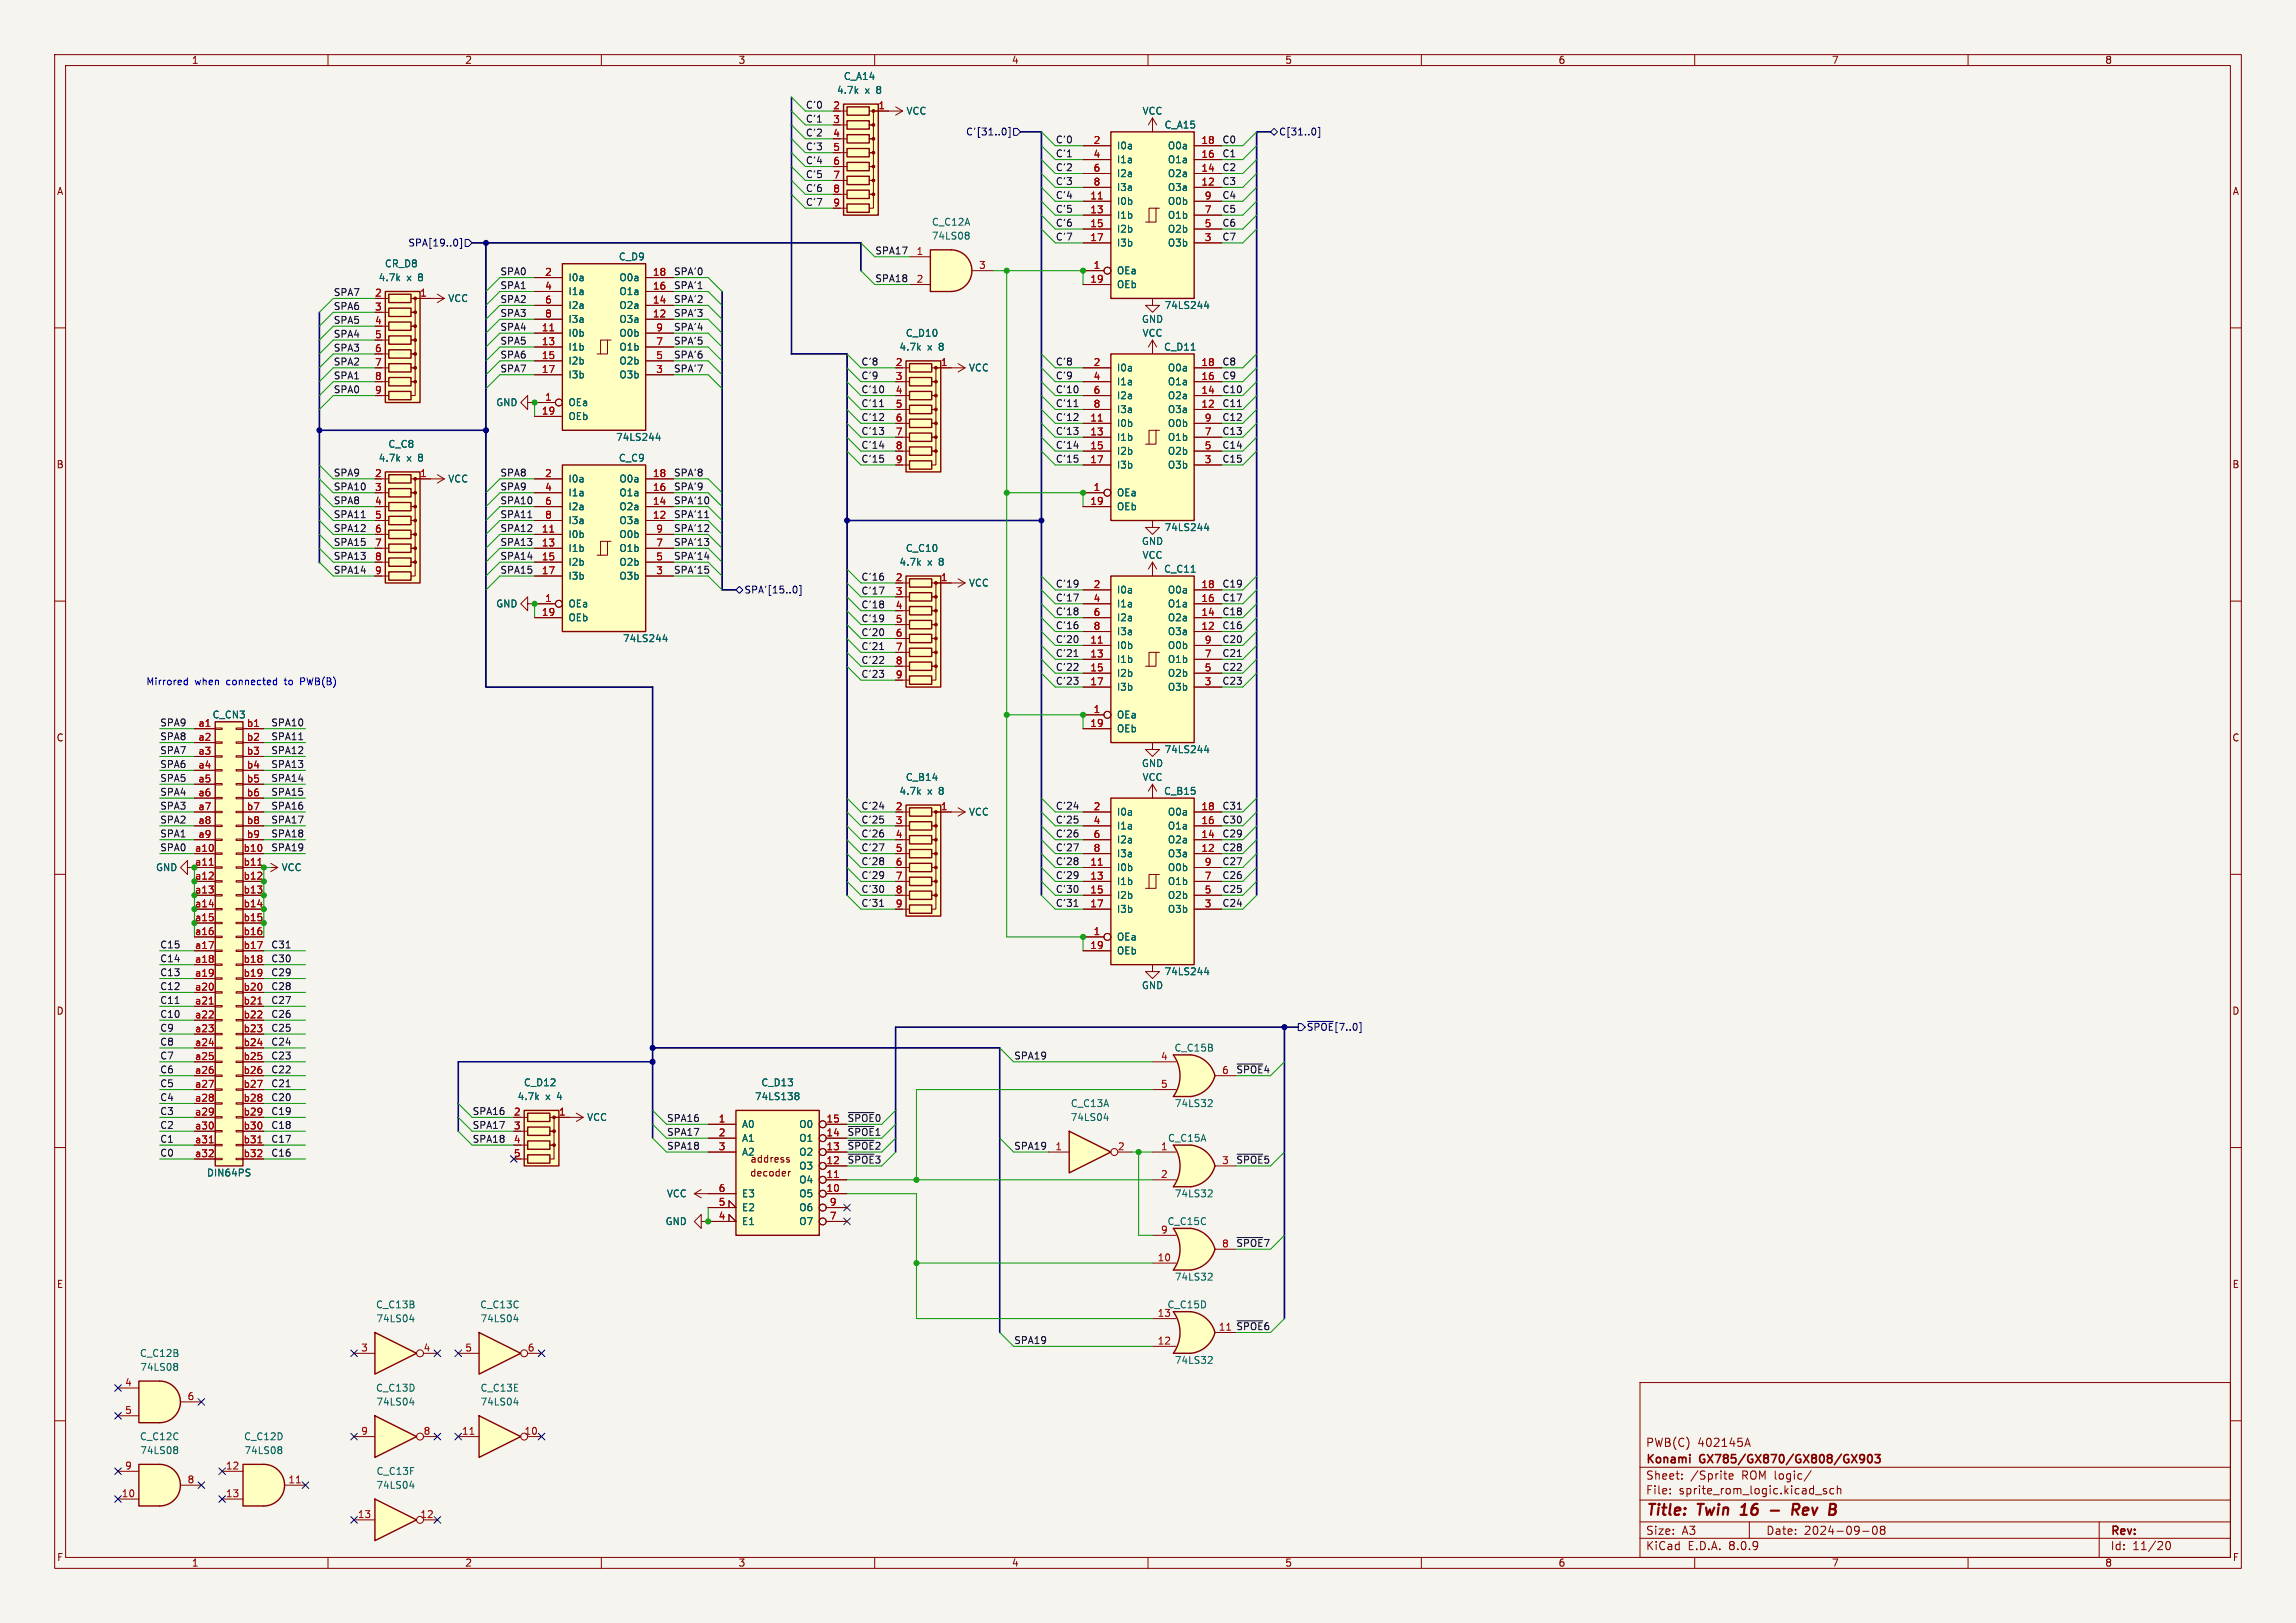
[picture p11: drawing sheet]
<svg xmlns="http://www.w3.org/2000/svg" width="420mm" height="297mm" viewBox="0 0 420 297" stroke-linecap="round" stroke-linejoin="round" font-family="sans-serif">
<defs><g id="words">
<g font-size="2.8" fill="#840000">
<text x="301" y="277.9">Title:</text>
<text x="310.6" y="277.9">Twin</text>
<text x="319.4" y="277.9">16</text>
<text x="330.3" y="277.9">Rev</text>
</g>
<g font-size="2.1" fill="#840000">
<text x="301" y="268.2">Konami</text>
<text x="301" y="265">PWB(C)</text>
<text x="310.5" y="265">402145A</text>
<text x="311" y="268.2">GX785/GX870/GX808/GX903</text>
<text x="301" y="273.7">File:</text>
<text x="301" y="271">Sheet:</text>
<text x="307.1" y="273.7">sprite_rom_logic.kicad_sch</text>
<text x="309.2" y="271">/Sprite</text>
<text x="318.7" y="271">ROM logic/</text>
<text x="301" y="281.1">Size:</text>
<text x="307.6" y="281.1">A3</text>
<text x="323" y="281.1">Date:</text>
<text x="330" y="281.1">2024-09-08</text>
<text x="386" y="281.3">Rev:</text>
<text x="301" y="283.9">KiCad</text>
<text x="308.7" y="283.9">E.D.A.</text>
<text x="316.3" y="283.9">8.0.9</text>
<text x="386" y="283.9">Id:</text>
<text x="390.1" y="283.9">11/20</text>
</g>
<g font-size="1.8" fill="#840000">
<text x="35" y="11.9">1</text>
<text x="85" y="11.9">2</text>
<text x="135" y="11.9">3</text>
<text x="185" y="11.9">4</text>
<text x="235" y="11.9">5</text>
<text x="285" y="11.9">6</text>
<text x="335" y="11.9">7</text>
<text x="385" y="11.9">8</text>
<text x="10.3" y="35.9">A</text>
<text x="408.3" y="35.9">A</text>
<text x="10.3" y="85.9">B</text>
<text x="408.2" y="85.9">B</text>
<text x="10.3" y="135.9">C</text>
<text x="408.2" y="135.9">C</text>
<text x="10.3" y="185.9">D</text>
<text x="408.2" y="185.9">D</text>
<text x="137.1" y="215.5">decoder</text>
<text x="137.2" y="213">address</text>
<text x="10.3" y="235.9">E</text>
<text x="408.3" y="235.9">E</text>
<text x="10.3" y="285.9">F</text>
<text x="35" y="286.9">1</text>
<text x="85" y="286.9">2</text>
<text x="135" y="286.9">3</text>
<text x="185" y="286.9">4</text>
<text x="235" y="286.9">5</text>
<text x="285" y="286.9">6</text>
<text x="335" y="286.9">7</text>
<text x="385" y="286.9">8</text>
<text x="408.3" y="285.9">F</text>
</g>
<g font-size="1.8" fill="#006464">
<text x="153" y="17.4">4.7k</text>
<text x="154.3" y="14.8">C_A14</text>
<text x="158.2" y="17.4">x</text>
<text x="160.4" y="17.4">8</text>
<text x="165.7" y="21.2">VCC</text>
<text x="208.9" y="21.2">VCC</text>
<text x="212.9" y="23.7">C_A15</text>
<text x="204.2" y="27.5">I0a</text>
<text x="213.5" y="27.5">O0a</text>
<text x="204.2" y="30.1">I1a</text>
<text x="204.2" y="32.6">I2a</text>
<text x="204.2" y="35.2">I3a</text>
<text x="213.5" y="35.2">O3a</text>
<text x="213.5" y="32.6">O2a</text>
<text x="213.5" y="30.1">O1a</text>
<text x="170.4" y="41.5">C_C12A</text>
<text x="204.2" y="37.7">I0b</text>
<text x="204.2" y="40.2">I1b</text>
<text x="213.5" y="40.2">O1b</text>
<text x="213.5" y="37.7">O0b</text>
<text x="113.1" y="47.9">C_D9</text>
<text x="170.3" y="44">74LS08</text>
<text x="204.2" y="42.8">I2b</text>
<text x="204.2" y="45.3">I3b</text>
<text x="213.5" y="45.3">O3b</text>
<text x="213.5" y="42.8">O2b</text>
<text x="69.2" y="51.7">4.7k</text>
<text x="70.3" y="49.1">CR_D8</text>
<text x="74.4" y="51.7">x</text>
<text x="76.6" y="51.7">8</text>
<text x="103.9" y="51.7">I0a</text>
<text x="113.2" y="51.7">O0a</text>
<text x="204.2" y="50.4">OEa</text>
<text x="204.2" y="52.9">OEb</text>
<text x="81.9" y="55.5">VCC</text>
<text x="103.9" y="54.2">I1a</text>
<text x="103.9" y="56.7">I2a</text>
<text x="103.9" y="59.3">I3a</text>
<text x="113.2" y="59.3">O3a</text>
<text x="113.2" y="56.7">O2a</text>
<text x="113.2" y="54.2">O1a</text>
<text x="208.8" y="59.3">GND</text>
<text x="212.9" y="56.7">74LS244</text>
<text x="103.9" y="61.8">I0b</text>
<text x="103.9" y="64.4">I1b</text>
<text x="113.2" y="64.4">O1b</text>
<text x="113.2" y="61.8">O0b</text>
<text x="164.4" y="64.4">4.7k</text>
<text x="165.6" y="61.8">C_D10</text>
<text x="169.7" y="64.4">x</text>
<text x="171.9" y="64.4">8</text>
<text x="208.9" y="61.8">VCC</text>
<text x="212.8" y="64.4">C_D11</text>
<text x="103.9" y="66.9">I2b</text>
<text x="103.9" y="69.4">I3b</text>
<text x="113.2" y="69.4">O3b</text>
<text x="113.2" y="66.9">O2b</text>
<text x="177.2" y="68.2">VCC</text>
<text x="204.2" y="68.2">I0a</text>
<text x="204.2" y="70.7">I1a</text>
<text x="213.5" y="70.7">O1a</text>
<text x="213.5" y="68.2">O0a</text>
<text x="90.7" y="74.5">GND</text>
<text x="103.9" y="74.5">OEa</text>
<text x="103.9" y="77.1">OEb</text>
<text x="204.2" y="73.3">I2a</text>
<text x="204.2" y="75.8">I3a</text>
<text x="213.5" y="75.8">O3a</text>
<text x="213.5" y="73.3">O2a</text>
<text x="70.9" y="82.1">C_C8</text>
<text x="112.6" y="80.9">74LS244</text>
<text x="204.2" y="78.3">I0b</text>
<text x="204.2" y="80.9">I1b</text>
<text x="204.2" y="83.4">I2b</text>
<text x="213.5" y="83.4">O2b</text>
<text x="213.5" y="80.9">O1b</text>
<text x="213.5" y="78.3">O0b</text>
<text x="69.2" y="84.7">4.7k</text>
<text x="74.4" y="84.7">x</text>
<text x="76.6" y="84.7">8</text>
<text x="81.9" y="88.5">VCC</text>
<text x="103.9" y="88.5">I0a</text>
<text x="113.1" y="84.7">C_C9</text>
<text x="113.2" y="88.5">O0a</text>
<text x="204.2" y="86">I3b</text>
<text x="213.5" y="86">O3b</text>
<text x="103.9" y="91">I1a</text>
<text x="103.9" y="93.6">I2a</text>
<text x="113.2" y="93.6">O2a</text>
<text x="113.2" y="91">O1a</text>
<text x="204.2" y="91">OEa</text>
<text x="204.2" y="93.6">OEb</text>
<text x="103.9" y="98.7">I0b</text>
<text x="103.9" y="101.2">I1b</text>
<text x="103.9" y="96.1">I3a</text>
<text x="113.2" y="96.1">O3a</text>
<text x="113.2" y="101.2">O1b</text>
<text x="113.2" y="98.7">O0b</text>
<text x="165.6" y="101.2">C_C10</text>
<text x="208.8" y="99.9">GND</text>
<text x="212.9" y="97.4">74LS244</text>
<text x="103.9" y="103.7">I2b</text>
<text x="103.9" y="106.3">I3b</text>
<text x="113.2" y="106.3">O3b</text>
<text x="113.2" y="103.7">O2b</text>
<text x="164.4" y="103.7">4.7k</text>
<text x="169.7" y="103.7">x</text>
<text x="171.9" y="103.7">8</text>
<text x="177.2" y="107.5">VCC</text>
<text x="208.9" y="102.5">VCC</text>
<text x="212.8" y="105">C_C11</text>
<text x="90.7" y="111.4">GND</text>
<text x="103.9" y="111.4">OEa</text>
<text x="103.9" y="113.9">OEb</text>
<text x="204.2" y="108.8">I0a</text>
<text x="204.2" y="111.4">I1a</text>
<text x="204.2" y="113.9">I2a</text>
<text x="213.5" y="113.9">O2a</text>
<text x="213.5" y="111.4">O1a</text>
<text x="213.5" y="108.8">O0a</text>
<text x="113.9" y="117.7">74LS244</text>
<text x="204.2" y="119">I0b</text>
<text x="204.2" y="116.4">I3a</text>
<text x="213.5" y="116.4">O3a</text>
<text x="213.5" y="119">O0b</text>
<text x="204.2" y="121.5">I1b</text>
<text x="204.2" y="124.1">I2b</text>
<text x="213.5" y="124.1">O2b</text>
<text x="213.5" y="121.5">O1b</text>
<text x="38.8" y="131.7">C_CN3</text>
<text x="204.2" y="131.7">OEa</text>
<text x="204.2" y="126.6">I3b</text>
<text x="213.5" y="126.6">O3b</text>
<text x="204.2" y="134.2">OEb</text>
<text x="165.6" y="143.1">C_B14</text>
<text x="208.8" y="140.6">GND</text>
<text x="208.9" y="143.1">VCC</text>
<text x="212.9" y="138">74LS244</text>
<text x="164.4" y="145.6">4.7k</text>
<text x="169.7" y="145.6">x</text>
<text x="171.9" y="145.6">8</text>
<text x="177.2" y="149.5">VCC</text>
<text x="204.2" y="149.5">I0a</text>
<text x="212.8" y="145.6">C_B15</text>
<text x="213.5" y="149.5">O0a</text>
<text x="204.2" y="152">I1a</text>
<text x="204.2" y="154.5">I2a</text>
<text x="213.5" y="154.5">O2a</text>
<text x="213.5" y="152">O1a</text>
<text x="28.4" y="159.6">GND</text>
<text x="51.4" y="159.6">VCC</text>
<text x="204.2" y="159.6">I0b</text>
<text x="204.2" y="157.1">I3a</text>
<text x="213.5" y="157.1">O3a</text>
<text x="213.5" y="159.6">O0b</text>
<text x="204.2" y="162.2">I1b</text>
<text x="204.2" y="164.7">I2b</text>
<text x="204.2" y="167.2">I3b</text>
<text x="213.5" y="167.2">O3b</text>
<text x="213.5" y="164.7">O2b</text>
<text x="213.5" y="162.2">O1b</text>
<text x="204.2" y="172.3">OEa</text>
<text x="204.2" y="174.9">OEb</text>
<text x="212.9" y="178.7">74LS244</text>
<text x="208.8" y="181.2">GND</text>
<text x="214.7" y="192.6">C_C15B</text>
<text x="94.6" y="201.5">4.7k</text>
<text x="95.7" y="199">C_D12</text>
<text x="99.8" y="201.5">x</text>
<text x="102" y="201.5">4</text>
<text x="138" y="201.5">74LS138</text>
<text x="139.2" y="199">C_D13</text>
<text x="195.8" y="202.8">C_C13A</text>
<text x="214.8" y="202.8">74LS32</text>
<text x="107.3" y="205.3">VCC</text>
<text x="135.6" y="206.6">A0</text>
<text x="135.6" y="209.1">A1</text>
<text x="146.1" y="209.1">O1</text>
<text x="146.1" y="206.6">O0</text>
<text x="195.8" y="205.3">74LS04</text>
<text x="213.6" y="209.1">C_C15A</text>
<text x="37.8" y="215.5">DIN64PS</text>
<text x="135.6" y="211.7">A2</text>
<text x="146.1" y="214.2">O3</text>
<text x="146.1" y="211.7">O2</text>
<text x="121.9" y="219.3">VCC</text>
<text x="135.6" y="221.8">E2</text>
<text x="135.6" y="219.3">E3</text>
<text x="146.1" y="219.3">O5</text>
<text x="146.1" y="216.8">O4</text>
<text x="146.1" y="221.8">O6</text>
<text x="214.8" y="219.3">74LS32</text>
<text x="121.6" y="224.4">GND</text>
<text x="135.6" y="224.4">E1</text>
<text x="146.1" y="224.4">O7</text>
<text x="213.5" y="224.4">C_C15C</text>
<text x="68.7" y="239.6">C_C13B</text>
<text x="87.7" y="239.6">C_C13C</text>
<text x="213.5" y="239.6">C_C15D</text>
<text x="214.8" y="234.5">74LS32</text>
<text x="68.8" y="242.2">74LS04</text>
<text x="87.8" y="242.2">74LS04</text>
<text x="25.5" y="248.5">C_C12B</text>
<text x="25.6" y="251.1">74LS08</text>
<text x="214.8" y="249.8">74LS32</text>
<text x="68.7" y="254.9">C_C13D</text>
<text x="68.8" y="257.4">74LS04</text>
<text x="87.8" y="254.9">C_C13E</text>
<text x="87.8" y="257.4">74LS04</text>
<text x="25.5" y="263.8">C_C12C</text>
<text x="44.6" y="263.8">C_C12D</text>
<text x="25.6" y="266.3">74LS08</text>
<text x="44.6" y="266.3">74LS08</text>
<text x="68.8" y="272.6">74LS04</text>
<text x="68.8" y="270.1">C_C13F</text>
</g>
<g font-size="1.8" fill="#0f0f0f">
<text x="147.3" y="20">C'0</text>
<text x="147.3" y="22.5">C'1</text>
<text x="147.3" y="25.1">C'2</text>
<text x="147.3" y="27.6">C'3</text>
<text x="193" y="26.3">C'0</text>
<text x="193" y="28.9">C'1</text>
<text x="223.5" y="28.9">C1</text>
<text x="223.5" y="26.3">C0</text>
<text x="147.3" y="32.7">C'5</text>
<text x="147.3" y="35.2">C'6</text>
<text x="147.3" y="30.1">C'4</text>
<text x="193" y="33.9">C'3</text>
<text x="193" y="31.4">C'2</text>
<text x="223.5" y="33.9">C3</text>
<text x="223.5" y="31.4">C2</text>
<text x="147.3" y="37.8">C'7</text>
<text x="193" y="41.6">C'6</text>
<text x="193" y="39">C'5</text>
<text x="193" y="36.5">C'4</text>
<text x="223.5" y="36.5">C4</text>
<text x="223.5" y="39">C5</text>
<text x="223.5" y="41.6">C6</text>
<text x="160" y="46.6">SPA17</text>
<text x="193" y="44.1">C'7</text>
<text x="223.5" y="44.1">C7</text>
<text x="91.4" y="50.5">SPA0</text>
<text x="91.4" y="53">SPA1</text>
<text x="123.2" y="53">SPA'1</text>
<text x="123.2" y="50.5">SPA'0</text>
<text x="160" y="51.7">SPA18</text>
<text x="61" y="56.8">SPA6</text>
<text x="61" y="54.3">SPA7</text>
<text x="61" y="59.3">SPA5</text>
<text x="91.4" y="58.1">SPA3</text>
<text x="91.4" y="55.5">SPA2</text>
<text x="123.2" y="55.5">SPA'2</text>
<text x="123.2" y="58.1">SPA'3</text>
<text x="61" y="61.9">SPA4</text>
<text x="61" y="64.4">SPA3</text>
<text x="91.4" y="63.2">SPA5</text>
<text x="91.4" y="65.7">SPA6</text>
<text x="91.4" y="60.6">SPA4</text>
<text x="123.2" y="65.7">SPA'6</text>
<text x="123.2" y="60.6">SPA'4</text>
<text x="123.2" y="63.2">SPA'5</text>
<text x="61" y="69.5">SPA1</text>
<text x="61" y="67">SPA2</text>
<text x="91.4" y="68.2">SPA7</text>
<text x="123.2" y="68.2">SPA'7</text>
<text x="157.5" y="69.5">C'9</text>
<text x="157.5" y="67">C'8</text>
<text x="193" y="69.5">C'9</text>
<text x="193" y="67">C'8</text>
<text x="223.5" y="67">C8</text>
<text x="223.5" y="69.5">C9</text>
<text x="61" y="72">SPA0</text>
<text x="157.5" y="74.6">C'11</text>
<text x="157.5" y="72">C'10</text>
<text x="157.5" y="77.1">C'12</text>
<text x="193" y="77.1">C'12</text>
<text x="193" y="74.6">C'11</text>
<text x="193" y="72">C'10</text>
<text x="223.5" y="72">C10</text>
<text x="223.5" y="77.1">C12</text>
<text x="223.5" y="74.6">C11</text>
<text x="157.5" y="79.7">C'13</text>
<text x="157.5" y="82.2">C'14</text>
<text x="193" y="79.7">C'13</text>
<text x="193" y="82.2">C'14</text>
<text x="223.5" y="82.2">C14</text>
<text x="223.5" y="79.7">C13</text>
<text x="61" y="89.8">SPA10</text>
<text x="61" y="87.3">SPA9</text>
<text x="91.4" y="87.3">SPA8</text>
<text x="91.4" y="89.8">SPA9</text>
<text x="123.2" y="89.8">SPA'9</text>
<text x="123.2" y="87.3">SPA'8</text>
<text x="157.5" y="84.7">C'15</text>
<text x="193" y="84.7">C'15</text>
<text x="223.5" y="84.7">C15</text>
<text x="61" y="92.4">SPA8</text>
<text x="61" y="94.9">SPA11</text>
<text x="91.4" y="92.4">SPA10</text>
<text x="91.4" y="94.9">SPA11</text>
<text x="123.2" y="94.9">SPA'11</text>
<text x="123.2" y="92.4">SPA'10</text>
<text x="61" y="97.4">SPA12</text>
<text x="61" y="100">SPA15</text>
<text x="91.4" y="97.4">SPA12</text>
<text x="91.4" y="100">SPA13</text>
<text x="123.2" y="97.4">SPA'12</text>
<text x="123.2" y="100">SPA'13</text>
<text x="61" y="102.5">SPA13</text>
<text x="61" y="105.1">SPA14</text>
<text x="91.4" y="102.5">SPA14</text>
<text x="91.4" y="105.1">SPA15</text>
<text x="123.2" y="102.5">SPA'14</text>
<text x="123.2" y="105.1">SPA'15</text>
<text x="157.5" y="106.3">C'16</text>
<text x="193" y="107.6">C'19</text>
<text x="223.5" y="107.6">C19</text>
<text x="157.5" y="108.9">C'17</text>
<text x="157.5" y="114">C'19</text>
<text x="157.5" y="111.4">C'18</text>
<text x="193" y="112.7">C'18</text>
<text x="193" y="110.1">C'17</text>
<text x="223.5" y="112.7">C18</text>
<text x="223.5" y="110.1">C17</text>
<text x="157.5" y="116.5">C'20</text>
<text x="157.5" y="119">C'21</text>
<text x="193" y="115.2">C'16</text>
<text x="193" y="117.8">C'20</text>
<text x="223.5" y="115.2">C16</text>
<text x="223.5" y="117.8">C20</text>
<text x="157.5" y="124.1">C'23</text>
<text x="157.5" y="121.6">C'22</text>
<text x="193" y="125.4">C'23</text>
<text x="193" y="122.8">C'22</text>
<text x="193" y="120.3">C'21</text>
<text x="223.5" y="120.3">C21</text>
<text x="223.5" y="122.8">C22</text>
<text x="223.5" y="125.4">C23</text>
<text x="29.2" y="133">SPA9</text>
<text x="29.2" y="135.5">SPA8</text>
<text x="49.5" y="133">SPA10</text>
<text x="49.5" y="135.5">SPA11</text>
<text x="29.2" y="143.2">SPA5</text>
<text x="29.2" y="138.1">SPA7</text>
<text x="29.2" y="140.6">SPA6</text>
<text x="49.5" y="138.1">SPA12</text>
<text x="49.5" y="140.6">SPA13</text>
<text x="49.5" y="143.2">SPA14</text>
<text x="29.2" y="148.2">SPA3</text>
<text x="29.2" y="145.7">SPA4</text>
<text x="49.5" y="148.2">SPA16</text>
<text x="49.5" y="145.7">SPA15</text>
<text x="157.5" y="148.2">C'24</text>
<text x="193" y="148.2">C'24</text>
<text x="223.5" y="148.2">C31</text>
<text x="29.2" y="155.9">SPA0</text>
<text x="29.2" y="153.3">SPA1</text>
<text x="29.2" y="150.8">SPA2</text>
<text x="49.5" y="153.3">SPA18</text>
<text x="49.5" y="150.8">SPA17</text>
<text x="49.5" y="155.9">SPA19</text>
<text x="157.5" y="155.9">C'27</text>
<text x="157.5" y="150.8">C'25</text>
<text x="157.5" y="153.3">C'26</text>
<text x="193" y="150.8">C'25</text>
<text x="193" y="153.3">C'26</text>
<text x="193" y="155.9">C'27</text>
<text x="223.5" y="155.9">C28</text>
<text x="223.5" y="153.3">C29</text>
<text x="223.5" y="150.8">C30</text>
<text x="157.5" y="160.9">C'29</text>
<text x="157.5" y="158.4">C'28</text>
<text x="193" y="158.4">C'28</text>
<text x="193" y="160.9">C'29</text>
<text x="223.5" y="158.4">C27</text>
<text x="223.5" y="160.9">C26</text>
<text x="157.5" y="163.5">C'30</text>
<text x="157.5" y="166">C'31</text>
<text x="193" y="166">C'31</text>
<text x="193" y="163.5">C'30</text>
<text x="223.5" y="163.5">C25</text>
<text x="223.5" y="166">C24</text>
<text x="29.2" y="173.6">C15</text>
<text x="49.5" y="173.6">C31</text>
<text x="29.2" y="176.2">C14</text>
<text x="29.2" y="178.7">C13</text>
<text x="49.5" y="176.2">C30</text>
<text x="49.5" y="178.7">C29</text>
<text x="29.2" y="183.8">C11</text>
<text x="29.2" y="181.3">C12</text>
<text x="49.5" y="183.8">C27</text>
<text x="49.5" y="181.3">C28</text>
<text x="29.2" y="191.4">C8</text>
<text x="29.2" y="186.3">C10</text>
<text x="29.2" y="188.9">C9</text>
<text x="49.5" y="191.4">C24</text>
<text x="49.5" y="186.3">C26</text>
<text x="49.5" y="188.9">C25</text>
<text x="29.2" y="196.5">C6</text>
<text x="29.2" y="194">C7</text>
<text x="49.5" y="196.5">C22</text>
<text x="49.5" y="194">C23</text>
<text x="185.4" y="194">SPA19</text>
<text x="226.1" y="196.5">~{SPOE}4</text>
<text x="29.2" y="201.6">C4</text>
<text x="29.2" y="199">C5</text>
<text x="49.5" y="199">C21</text>
<text x="49.5" y="201.6">C20</text>
<text x="29.2" y="206.7">C2</text>
<text x="29.2" y="204.1">C3</text>
<text x="29.2" y="209.2">C1</text>
<text x="49.5" y="204.1">C19</text>
<text x="49.5" y="209.2">C17</text>
<text x="49.5" y="206.7">C18</text>
<text x="86.4" y="204.1">SPA16</text>
<text x="86.4" y="206.7">SPA17</text>
<text x="86.4" y="209.2">SPA18</text>
<text x="121.9" y="207.9">SPA17</text>
<text x="121.9" y="205.4">SPA16</text>
<text x="154.9" y="207.9">~{SPOE}1</text>
<text x="154.9" y="205.4">~{SPOE}0</text>
<text x="29.2" y="211.7">C0</text>
<text x="49.5" y="211.7">C16</text>
<text x="121.9" y="210.5">SPA18</text>
<text x="154.9" y="213">~{SPOE}3</text>
<text x="154.9" y="210.5">~{SPOE}2</text>
<text x="185.4" y="210.5">SPA19</text>
<text x="226.1" y="213">~{SPOE}5</text>
<text x="226.1" y="228.3">~{SPOE}7</text>
<text x="226.1" y="243.5">~{SPOE}6</text>
<text x="185.4" y="246">SPA19</text>
</g>
<g font-size="1.8" fill="#a90000">
<text x="152.3" y="20.1">2</text>
<text x="152.3" y="22.6">3</text>
<text x="160.6" y="20.1">1</text>
<text x="152.3" y="25.1">4</text>
<text x="152.3" y="27.7">5</text>
<text x="200" y="26.4">2</text>
<text x="200" y="29">4</text>
<text x="219.7" y="29">16</text>
<text x="219.7" y="26.4">18</text>
<text x="152.3" y="30.2">6</text>
<text x="152.3" y="32.8">7</text>
<text x="152.3" y="35.3">8</text>
<text x="200" y="31.5">6</text>
<text x="200" y="34">8</text>
<text x="219.7" y="34">12</text>
<text x="219.7" y="31.5">14</text>
<text x="152.3" y="37.8">9</text>
<text x="199.3" y="36.6">11</text>
<text x="199.3" y="39.1">13</text>
<text x="199.3" y="41.7">15</text>
<text x="220.3" y="41.7">5</text>
<text x="220.3" y="39.1">7</text>
<text x="220.3" y="36.6">9</text>
<text x="167.6" y="46.7">1</text>
<text x="199.3" y="44.2">17</text>
<text x="220.3" y="44.2">3</text>
<text x="99.6" y="50.5">2</text>
<text x="99.6" y="53.1">4</text>
<text x="119.3" y="53.1">16</text>
<text x="119.3" y="50.5">18</text>
<text x="167.6" y="51.8">2</text>
<text x="179" y="49.3">3</text>
<text x="199.3" y="51.8">19</text>
<text x="200" y="49.3">1</text>
<text x="68.5" y="54.4">2</text>
<text x="68.5" y="56.9">3</text>
<text x="68.5" y="59.4">4</text>
<text x="76.8" y="54.4">1</text>
<text x="99.6" y="55.6">6</text>
<text x="99.6" y="58.2">8</text>
<text x="119.3" y="58.2">12</text>
<text x="119.3" y="55.6">14</text>
<text x="68.5" y="62">5</text>
<text x="68.5" y="64.5">6</text>
<text x="99" y="60.7">11</text>
<text x="99" y="63.2">13</text>
<text x="99" y="65.8">15</text>
<text x="119.9" y="65.8">5</text>
<text x="119.9" y="63.2">7</text>
<text x="119.9" y="60.7">9</text>
<text x="68.5" y="67.1">7</text>
<text x="68.5" y="69.6">8</text>
<text x="99" y="68.3">17</text>
<text x="119.9" y="68.3">3</text>
<text x="163.8" y="67.1">2</text>
<text x="163.8" y="69.6">3</text>
<text x="172" y="67.1">1</text>
<text x="200" y="67.1">2</text>
<text x="200" y="69.6">4</text>
<text x="219.7" y="69.6">16</text>
<text x="219.7" y="67.1">18</text>
<text x="68.5" y="72.1">9</text>
<text x="99" y="75.9">19</text>
<text x="99.6" y="73.4">1</text>
<text x="163.8" y="72.1">4</text>
<text x="163.8" y="74.7">5</text>
<text x="163.8" y="77.2">6</text>
<text x="199.3" y="77.2">11</text>
<text x="200" y="72.1">6</text>
<text x="200" y="74.7">8</text>
<text x="219.7" y="74.7">12</text>
<text x="219.7" y="72.1">14</text>
<text x="220.3" y="77.2">9</text>
<text x="163.8" y="79.8">7</text>
<text x="163.8" y="82.3">8</text>
<text x="199.3" y="79.8">13</text>
<text x="199.3" y="82.3">15</text>
<text x="220.3" y="82.3">5</text>
<text x="220.3" y="79.8">7</text>
<text x="68.5" y="87.4">2</text>
<text x="68.5" y="89.9">3</text>
<text x="76.8" y="87.4">1</text>
<text x="99.6" y="87.4">2</text>
<text x="99.6" y="89.9">4</text>
<text x="119.3" y="89.9">16</text>
<text x="119.3" y="87.4">18</text>
<text x="163.8" y="84.8">9</text>
<text x="199.3" y="84.8">17</text>
<text x="200" y="89.9">1</text>
<text x="220.3" y="84.8">3</text>
<text x="68.5" y="92.5">4</text>
<text x="68.5" y="95">5</text>
<text x="99.6" y="92.5">6</text>
<text x="99.6" y="95">8</text>
<text x="119.3" y="95">12</text>
<text x="119.3" y="92.5">14</text>
<text x="199.3" y="92.5">19</text>
<text x="68.5" y="97.5">6</text>
<text x="68.5" y="100.1">7</text>
<text x="99" y="97.5">11</text>
<text x="99" y="100.1">13</text>
<text x="119.9" y="100.1">7</text>
<text x="119.9" y="97.5">9</text>
<text x="68.5" y="102.6">8</text>
<text x="68.5" y="105.2">9</text>
<text x="99" y="102.6">15</text>
<text x="99" y="105.2">17</text>
<text x="119.9" y="105.2">3</text>
<text x="119.9" y="102.6">5</text>
<text x="163.8" y="106.4">2</text>
<text x="172" y="106.4">1</text>
<text x="200" y="107.7">2</text>
<text x="219.7" y="107.7">18</text>
<text x="99" y="112.8">19</text>
<text x="99.6" y="110.2">1</text>
<text x="163.8" y="109">3</text>
<text x="163.8" y="111.5">4</text>
<text x="200" y="110.2">4</text>
<text x="200" y="112.8">6</text>
<text x="219.7" y="112.8">14</text>
<text x="219.7" y="110.2">16</text>
<text x="163.8" y="114">5</text>
<text x="163.8" y="116.6">6</text>
<text x="163.8" y="119.1">7</text>
<text x="199.3" y="117.9">11</text>
<text x="200" y="115.3">8</text>
<text x="219.7" y="115.3">12</text>
<text x="220.3" y="117.9">9</text>
<text x="163.8" y="121.7">8</text>
<text x="163.8" y="124.2">9</text>
<text x="199.3" y="120.4">13</text>
<text x="199.3" y="122.9">15</text>
<text x="199.3" y="125.5">17</text>
<text x="220.3" y="125.5">3</text>
<text x="220.3" y="122.9">5</text>
<text x="220.3" y="120.4">7</text>
<text x="200" y="130.6">1</text>
<text x="36.2" y="133.1">a1</text>
<text x="36.2" y="135.6">a2</text>
<text x="45.1" y="133.1">b1</text>
<text x="45.1" y="135.6">b2</text>
<text x="199.3" y="133.1">19</text>
<text x="36.2" y="138.2">a3</text>
<text x="36.2" y="140.7">a4</text>
<text x="36.2" y="143.3">a5</text>
<text x="45.1" y="138.2">b3</text>
<text x="45.1" y="140.7">b4</text>
<text x="45.1" y="143.3">b5</text>
<text x="36.2" y="145.8">a6</text>
<text x="36.2" y="148.3">a7</text>
<text x="45.1" y="145.8">b6</text>
<text x="45.1" y="148.3">b7</text>
<text x="163.8" y="148.3">2</text>
<text x="172" y="148.3">1</text>
<text x="200" y="148.3">2</text>
<text x="219.7" y="148.3">18</text>
<text x="35.6" y="156">a10</text>
<text x="36.2" y="150.9">a8</text>
<text x="36.2" y="153.4">a9</text>
<text x="44.5" y="156">b10</text>
<text x="45.1" y="150.9">b8</text>
<text x="45.1" y="153.4">b9</text>
<text x="163.8" y="150.9">3</text>
<text x="163.8" y="153.4">4</text>
<text x="163.8" y="156">5</text>
<text x="200" y="150.9">4</text>
<text x="200" y="153.4">6</text>
<text x="200" y="156">8</text>
<text x="219.7" y="156">12</text>
<text x="219.7" y="153.4">14</text>
<text x="219.7" y="150.9">16</text>
<text x="35.6" y="158.5">a11</text>
<text x="35.6" y="161">a12</text>
<text x="44.5" y="158.5">b11</text>
<text x="44.5" y="161">b12</text>
<text x="163.8" y="158.5">6</text>
<text x="163.8" y="161">7</text>
<text x="199.3" y="158.5">11</text>
<text x="199.3" y="161">13</text>
<text x="220.3" y="161">7</text>
<text x="220.3" y="158.5">9</text>
<text x="35.6" y="163.6">a13</text>
<text x="35.6" y="166.1">a14</text>
<text x="44.5" y="163.6">b13</text>
<text x="44.5" y="166.1">b14</text>
<text x="163.8" y="163.6">8</text>
<text x="163.8" y="166.1">9</text>
<text x="199.3" y="163.6">15</text>
<text x="199.3" y="166.1">17</text>
<text x="220.3" y="166.1">3</text>
<text x="220.3" y="163.6">5</text>
<text x="35.6" y="168.7">a15</text>
<text x="35.6" y="171.2">a16</text>
<text x="35.6" y="173.7">a17</text>
<text x="44.5" y="168.7">b15</text>
<text x="44.5" y="171.2">b16</text>
<text x="44.5" y="173.7">b17</text>
<text x="199.3" y="173.7">19</text>
<text x="200" y="171.2">1</text>
<text x="35.6" y="176.3">a18</text>
<text x="35.6" y="178.8">a19</text>
<text x="44.5" y="176.3">b18</text>
<text x="44.5" y="178.8">b19</text>
<text x="35.6" y="181.4">a20</text>
<text x="35.6" y="183.9">a21</text>
<text x="44.5" y="181.4">b20</text>
<text x="44.5" y="183.9">b21</text>
<text x="35.6" y="186.4">a22</text>
<text x="35.6" y="189">a23</text>
<text x="35.6" y="191.5">a24</text>
<text x="44.5" y="186.4">b22</text>
<text x="44.5" y="189">b23</text>
<text x="44.5" y="191.5">b24</text>
<text x="35.6" y="194.1">a25</text>
<text x="35.6" y="196.6">a26</text>
<text x="44.5" y="194.1">b25</text>
<text x="44.5" y="196.6">b26</text>
<text x="212.3" y="194.1">4</text>
<text x="223.4" y="196.6">6</text>
<text x="35.6" y="199.1">a27</text>
<text x="35.6" y="201.7">a28</text>
<text x="44.5" y="199.1">b27</text>
<text x="44.5" y="201.7">b28</text>
<text x="212.3" y="199.1">5</text>
<text x="35.6" y="204.2">a29</text>
<text x="35.6" y="206.8">a30</text>
<text x="35.6" y="209.3">a31</text>
<text x="44.5" y="204.2">b29</text>
<text x="44.5" y="206.8">b30</text>
<text x="44.5" y="209.3">b31</text>
<text x="93.9" y="204.2">2</text>
<text x="93.9" y="206.8">3</text>
<text x="93.9" y="209.3">4</text>
<text x="102.2" y="204.2">1</text>
<text x="131.4" y="205.5">1</text>
<text x="131.4" y="208">2</text>
<text x="151.1" y="208">14</text>
<text x="151.1" y="205.5">15</text>
<text x="35.6" y="211.8">a32</text>
<text x="44.5" y="211.8">b32</text>
<text x="93.9" y="211.8">5</text>
<text x="131.4" y="210.6">3</text>
<text x="151.1" y="215.6">11</text>
<text x="151.1" y="213.1">12</text>
<text x="151.1" y="210.6">13</text>
<text x="193" y="210.6">1</text>
<text x="204.4" y="210.6">2</text>
<text x="212.3" y="210.6">1</text>
<text x="212.3" y="215.6">2</text>
<text x="223.4" y="213.1">3</text>
<text x="131.4" y="220.7">5</text>
<text x="131.4" y="218.2">6</text>
<text x="151.1" y="218.2">10</text>
<text x="151.7" y="220.7">9</text>
<text x="131.4" y="223.3">4</text>
<text x="151.7" y="223.3">7</text>
<text x="212.3" y="225.8">9</text>
<text x="211.7" y="230.9">10</text>
<text x="223.4" y="228.3">8</text>
<text x="211.7" y="241">13</text>
<text x="222.8" y="243.6">11</text>
<text x="66" y="247.4">3</text>
<text x="77.4" y="247.4">4</text>
<text x="85" y="247.4">5</text>
<text x="96.4" y="247.4">6</text>
<text x="211.7" y="246.1">12</text>
<text x="22.8" y="253.7">4</text>
<text x="34.2" y="256.3">6</text>
<text x="22.8" y="258.8">5</text>
<text x="66" y="262.6">9</text>
<text x="77.4" y="262.6">8</text>
<text x="84.4" y="262.6">11</text>
<text x="95.8" y="262.6">10</text>
<text x="22.8" y="269">9</text>
<text x="41.2" y="269">12</text>
<text x="22.2" y="274.1">10</text>
<text x="34.2" y="271.5">8</text>
<text x="41.2" y="274.1">13</text>
<text x="52.7" y="271.5">11</text>
<text x="65.4" y="277.9">13</text>
<text x="76.8" y="277.9">12</text>
</g>
<g font-size="1.8" fill="#000084">
<text x="176.6" y="25">C'[31..0]</text>
<text x="233.9" y="25">C[31..0]</text>
<text x="74.6" y="45.3">SPA[19..0]</text>
<text x="136.1" y="108.8">SPA'[15..0]</text>
<text x="239" y="188.8">~{SPOE}[7..0]</text>
</g>
<g font-size="1.8" fill="#0000c2">
<text x="26.7" y="125.5">Mirrored</text>
<text x="35.6" y="125.5">when</text>
<text x="41.5" y="125.5">connected</text>
<text x="52.4" y="125.5">to</text>
<text x="55.4" y="125.5">PWB(B)</text>
</g>
</g></defs>
<path d="M0 0h420v297h-420z" fill="#f5f4ef" stroke="#f5f4ef" stroke-width=".18"/>
<g fill="none" stroke="#840000" stroke-width=".18">
<path d="M10 10h400v277h-400zM12 12h396v273h-396zM60 10v2M110 10v2M160 10v2M210 10v2M260 10v2M310 10v2M360 10v2M10 60h2M408 60h2M10 110h2"/>
<path d="M408 110h2M10 160h2M408 160h2M10 210h2M408 210h2M300 253h108v32h-108zM10 260h2M300 278.5h108M300 274.5h108M300 268.5h108M305.5 273.2v.2M305.5 272.5v.1"/>
<path d="M307.7 270.5v.2M307.7 269.8v.1M316.3 270.2l.7-.2-.1-.2-.4-.1-.2 .2 .1 .7h.5M319.2 264.7l.5-1.5 .5 1.5M319.3 264.3h.7M320 278.5v3M331.3 269.1l-1.3 1.9M332.1 273.5h1.1M334.1 272.5l-.4-.1-.2 .2 .1 .2 .5 .2v.3h-.6M335.4 272.5l-.4-.1-.3 .3v.4l.2 .2h.5M336.1 272.5l.2-.1 .4 .1v.9M336.1 271.9v1.5"/>
<path d="M342.7 279.4l.2-.1a.8 .8 0 0 1 .5 .7 .8 .8 0 0 1-.5 .8l-.2-.2-.2-.4zM344.2 279.9l-.3-.3 .3-.3 .5 .1 .1 .2-.3 .3M344.2 279.9l-.3 .3 .1 .4 .2 .2 .5-.1 .1-.2-.1-.4-.2-.2M344.2 279.9h.3M384 278.5v6.5M408 260h2M60 285v2M110 285v2M160 285v2M210 285v2M260 285v2M300 281.5h108"/>
<path d="M310 285v2M340.7 280.2h1.2M360 285v2M396.3 282.2l.2-.1a.8 .8 0 0 1 .5 .7 .8 .8 0 0 1-.5 .8l-.2-.2-.1-.4z"/>
</g>
<path d="M318.4 277.2h1.1M319 275.5l-.4 .3M323.9 276.4h1.5M327.9 276.3h.8a.55 .55 0 0 0 .4-.5 .55 .55 0 0 0-.3-.6h-.7l-.3 2M328.4 276.3l.6 .9" fill="none" stroke="#840000" stroke-width=".4"/>
<path d="M338.7 266.2l1 1.5M339.7 266.2l-1 1.5M341 266.8l-.2 .3h-.3l-.3-.3 .1-.5 .5-.1 .2 .1a.99 .99 0 0 1-.4 1.4h-.3M341.8 266.3l.2-.1a.8 .8 0 0 1 .5 .7 .8 .8 0 0 1-.5 .8l-.2-.2-.2-.4zM343 266.2h.9l-.5 .6 .4 .1v.6l-.2 .2h-.4l-.2-.2" fill="none" stroke="#840000" stroke-width=".3"/>
<path d="M70.5 53.3h6.3v20.4h-6.3z" fill="#ffffc2"/>
<path d="M70.5 53.3h6.3v20.4h-6.3zM71.1 53.8h4.1v1.6h-4.1zM71.1 56.4h4.1v1.5h-4.1zM71.1 58.9h4.1v1.6h-4.1zM71.1 61.5h4.1v1.5h-4.1zM71.1 64h4.1v1.5h-4.1zM71.1 66.5h4.1v1.6h-4.1zM71.1 69.1h4.1v1.5h-4.1zM71.1 71.6h4.1v1.6h-4.1z" fill="none" stroke="#840000" stroke-width=".25"/>
<g fill="#840000" stroke="#840000" stroke-width=".18">
<circle cx="75.9" cy="54.6" r=".25"/>
<circle cx="75.9" cy="57.1" r=".25"/>
<circle cx="75.9" cy="59.7" r=".25"/>
<circle cx="75.9" cy="62.2" r=".25"/>
<circle cx="75.9" cy="64.8" r=".25"/>
<circle cx="75.9" cy="67.3" r=".25"/>
<circle cx="75.9" cy="69.8" r=".25"/>
</g>
<g fill="none" stroke="#840000" stroke-width=".18">
<path d="M69.8 54.6h1.3M69.8 57.2h1.3M69.8 59.7h1.3M75.2 54.6h.7v2.6h-.7h.7v2.5h-.7h.7v2.5h-.7h.7v2.6h-.7h.7v2.5h-.7h.7v2.6h-.7h.7v2.5h-.7M76.2 54.6h2.5M210.8 54.6v1.3h1.3l-1.3 1.3-1.3-1.3h1.3M69.8 62.2h1.3M69.8 64.8h1.3M69.8 67.3h1.3M69.8 69.9h1.3M69.8 72.4h1.3M210.8 62.2l-.7 1.3"/>
<path d="M210.8 62.2v2.6M210.8 62.2l.8 1.3"/>
</g>
<path d="M203.2 24.1h15.2v30.5h-15.2z" fill="#ffffc2"/>
<g fill="none" stroke="#840000" stroke-width=".18">
<path d="M198.1 36.8h5.1M198.1 34.3h5.1M198.1 39.4h5.1M198.1 31.8h5.1M198.1 29.2h5.1M198.1 26.7h5.1M210.8 21.6l-.7 1.3M210.8 21.6v2.5M210.8 21.6l.8 1.3M211.5 38.1h-1.3v2.5M212.1 38.1h-.6v2.5h-2M218.4 36.8h5.1"/>
<path d="M218.4 34.3h5.1M218.4 39.4h5.1M218.4 31.8h5.1M218.4 29.2h5.1M218.4 26.7h5.1M198.1 49.5h3.8M198.1 41.9h5.1M198.1 44.5h5.1M198.1 52.1h5.1M218.4 41.9h5.1M218.4 44.5h5.1M174 67.3h2.5"/>
<path d="M175.3 66.5l1.2 .8M176.5 67.3l-1.2 .8"/>
<circle cx="202.6" cy="49.5" r=".63"/>
</g>
<path d="M203.2 24.1h15.2v30.5h-15.2z" fill="none" stroke="#840000" stroke-width=".25"/>
<path d="M200.9 36.4h.7" fill="none" stroke="#a90000" stroke-width=".18"/>
<path d="M220.6 55.1l-.3 .9h.8M220.9 55.6v.9" fill="none" stroke="#006464" stroke-width=".18"/>
<path d="M174 45.7a3.8 3.8 0 0 1 3.8 3.8 3.8 3.8 0 0 1-3.8 3.8z" fill="#ffffc2" stroke="#ffffc2" stroke-width=".18"/>
<path d="M170.2 45.7h3.8v7.6h-3.8z" fill="#ffffc2"/>
<path d="M170.2 45.7h3.8a3.8 3.8 0 0 1 3.8 3.8 3.8 3.8 0 0 1-3.8 3.8h-3.8z" fill="none" stroke="#840000" stroke-width=".25"/>
<path d="M166.4 47h3.8M166.4 52.1h3.8M177.8 49.5h3.8" fill="none" stroke="#840000" stroke-width=".18"/>
<path d="M176.8 42.5h.2l.3 .2-.3 .3M176.8 43h.2M177 43l.3 .3v.2l-.1 .2-.4 .1" fill="none" stroke="#006464" stroke-width=".18"/>
<path d="M102.9 48.3h15.2v30.4h-15.2z" fill="#ffffc2"/>
<g fill="none" stroke="#840000" stroke-width=".18">
<path d="M97.8 58.4h5.1M97.8 55.9h5.1M97.8 53.3h5.1M97.8 50.8h5.1M118.1 58.4h5.1M118.1 55.9h5.1M118.1 53.3h5.1M118.1 50.8h5.1M97.8 73.7h3.8M97.8 61h5.1M97.8 63.5h5.1M97.8 66h5.1"/>
<path d="M97.8 68.6h5.1M97.8 76.2h5.1M111.1 62.2h-1.2v2.6M111.8 62.2h-.7v2.6h-1.9M118.1 61h5.1M118.1 63.5h5.1M118.1 66h5.1M118.1 68.6h5.1M78.7 87.6h2.6M80 86.9l1.3 .7M81.3 87.6l-1.3 .8M96.5 110.5v-1.3l-1.3 1.3 1.3 1.3v-1.3h1.3"/>
<circle cx="102.2" cy="73.7" r=".63"/>
</g>
<path d="M102.9 48.3h15.2v30.4h-15.2z" fill="none" stroke="#840000" stroke-width=".25"/>
<path d="M100.6 60.5h.7" fill="none" stroke="#a90000" stroke-width=".18"/>
<path d="M120.3 79.3l-.3 .9h.8M120.6 79.7v.9" fill="none" stroke="#006464" stroke-width=".18"/>
<path d="M102.9 85.1h15.2v30.5h-15.2z" fill="#ffffc2"/>
<g fill="none" stroke="#840000" stroke-width=".18">
<path d="M97.8 97.8h5.1M97.8 95.3h5.1M97.8 92.7h5.1M97.8 90.2h5.1M97.8 87.6h5.1M111.1 99.1h-1.2v2.5M111.8 99.1h-.7v2.5h-1.9M118.1 97.8h5.1M118.1 95.3h5.1M118.1 92.7h5.1M118.1 90.2h5.1M118.1 87.6h5.1"/>
<path d="M97.8 110.5h3.8M97.8 100.3h5.1M97.8 102.9h5.1M97.8 105.4h5.1M97.8 113h5.1M118.1 100.3h5.1M118.1 102.9h5.1M118.1 105.4h5.1"/>
<circle cx="102.2" cy="110.5" r=".63"/>
</g>
<path d="M102.9 85.1h15.2v30.5h-15.2z" fill="none" stroke="#840000" stroke-width=".25"/>
<path d="M100.6 97.4h.7" fill="none" stroke="#a90000" stroke-width=".18"/>
<path d="M121.6 116.1l-.3 .9h.8M121.9 116.6v.8" fill="none" stroke="#006464" stroke-width=".18"/>
<path d="M70.5 86.4h6.3v20.3h-6.3z" fill="#ffffc2"/>
<path d="M70.5 86.4h6.3v20.3h-6.3zM71.1 86.9h4.1v1.5h-4.1zM71.1 89.4h4.1v1.5h-4.1zM71.1 91.9h4.1v1.6h-4.1zM71.1 94.5h4.1v1.5h-4.1zM71.1 97h4.1v1.6h-4.1zM71.1 99.6h4.1v1.5h-4.1zM71.1 102.1h4.1v1.5h-4.1zM71.1 104.6h4.1v1.6h-4.1z" fill="none" stroke="#840000" stroke-width=".25"/>
<g fill="#840000" stroke="#840000" stroke-width=".18">
<circle cx="75.9" cy="87.6" r=".25"/>
<circle cx="75.9" cy="90.2" r=".25"/>
<circle cx="75.9" cy="92.7" r=".25"/>
<circle cx="75.9" cy="95.2" r=".25"/>
<circle cx="75.9" cy="97.8" r=".25"/>
<circle cx="75.9" cy="100.3" r=".25"/>
<circle cx="75.9" cy="102.9" r=".25"/>
</g>
<path d="M69.8 87.6h1.3M69.8 90.2h1.3M69.8 92.7h1.3M69.8 95.3h1.3M69.8 97.8h1.3M75.2 87.6h.7v2.6h-.7h.7v2.5h-.7h.7v2.6h-.7h.7v2.5h-.7h.7v2.5h-.7h.7v2.6h-.7h.7v2.5h-.7M76.2 87.6h2.5M69.8 100.3h1.3M69.8 102.9h1.3M69.8 105.4h1.3" fill="none" stroke="#840000" stroke-width=".18"/>
<path d="M203.2 64.8h15.2v30.5h-15.2z" fill="#ffffc2"/>
<g fill="none" stroke="#840000" stroke-width=".18">
<path d="M78.7 54.6h2.6M80 53.8l1.3 .8M81.3 54.6l-1.3 .8M96.5 73.7v-1.3l-1.3 1.3 1.3 1.2v-1.2h1.3M198.1 77.5h5.1M198.1 74.9h5.1M198.1 72.4h5.1M198.1 69.9h5.1M198.1 67.3h5.1M211.5 78.7h-1.3v2.6M212.1 78.7h-.6v2.6h-2M218.4 77.5h5.1"/>
<path d="M218.4 74.9h5.1M218.4 72.4h5.1M218.4 69.9h5.1M218.4 67.3h5.1M198.1 90.2h3.8M198.1 80h5.1M198.1 82.6h5.1M198.1 85.1h5.1M198.1 92.7h5.1M218.4 80h5.1M218.4 82.6h5.1M218.4 85.1h5.1"/>
<path d="M34.3 158.8v-1.3l-1.3 1.3 1.3 1.2v-1.2h1.3M48.3 158.8h2.5M49.5 158l1.3 .8M50.8 158.8l-1.3 .7"/>
<circle cx="202.6" cy="90.2" r=".63"/>
</g>
<path d="M203.2 64.8h15.2v30.5h-15.2z" fill="none" stroke="#840000" stroke-width=".25"/>
<path d="M200.9 77.1h.7" fill="none" stroke="#a90000" stroke-width=".18"/>
<path d="M217.9 64.1h.7M220.6 95.8l-.3 .9h.8M220.9 96.3v.8" fill="none" stroke="#006464" stroke-width=".18"/>
<path d="M39.4 132.1h5v81.3h-5z" fill="#ffffc2"/>
<g fill="none" stroke="#840000" stroke-width=".18">
<path d="M35.6 133.4h3.8M35.6 135.9h3.8M35.6 138.4h3.8M39.4 138.3h1.2v.3h-1.2zM39.4 135.8h1.2v.2h-1.2zM39.4 133.2h1.2v.3h-1.2zM43.2 138.3h1.2v.3h-1.2zM43.2 135.8h1.2v.2h-1.2zM43.2 133.2h1.2v.3h-1.2zM44.4 133.4h3.9M44.4 135.9h3.9M44.4 138.4h3.9"/>
<path d="M35.6 156.2h3.8M35.6 158.8h3.8M35.6 141h3.8M35.6 143.5h3.8M35.6 146.1h3.8M35.6 148.6h3.8M35.6 151.1h3.8M35.6 153.7h3.8M39.4 158.6h1.2v.3h-1.2zM39.4 156.1h1.2v.2h-1.2zM39.4 153.5h1.2v.3h-1.2zM39.4 151h1.2v.3h-1.2z"/>
<path d="M39.4 148.5h1.2v.2h-1.2zM39.4 145.9h1.2v.3h-1.2zM39.4 143.4h1.2v.2h-1.2zM39.4 140.8h1.2v.3h-1.2zM43.2 158.6h1.2v.3h-1.2zM43.2 156.1h1.2v.2h-1.2zM43.2 153.5h1.2v.3h-1.2zM43.2 151h1.2v.3h-1.2zM43.2 148.5h1.2v.2h-1.2zM43.2 145.9h1.2v.3h-1.2zM43.2 143.4h1.2v.2h-1.2zM43.2 140.8h1.2v.3h-1.2z"/>
<path d="M44.4 156.2h3.9M44.4 158.8h3.9M44.4 141h3.9M44.4 143.5h3.9M44.4 146.1h3.9M44.4 148.6h3.9M44.4 151.1h3.9M44.4 153.7h3.9M35.6 161.3h3.8M35.6 163.8h3.8M35.6 166.4h3.8M35.6 168.9h3.8"/>
<path d="M35.6 171.5h3.8M35.6 174h3.8M35.6 176.5h3.8M35.6 179.1h3.8M39.4 178.9h1.2v.3h-1.2zM39.4 176.4h1.2v.3h-1.2zM39.4 173.9h1.2v.2h-1.2zM39.4 171.3h1.2v.3h-1.2zM39.4 168.8h1.2v.2h-1.2zM39.4 166.2h1.2v.3h-1.2zM39.4 163.7h1.2v.3h-1.2zM39.4 161.2h1.2v.2h-1.2z"/>
<path d="M43.2 178.9h1.2v.3h-1.2zM43.2 176.4h1.2v.3h-1.2zM43.2 173.9h1.2v.2h-1.2zM43.2 171.3h1.2v.3h-1.2zM43.2 168.8h1.2v.2h-1.2zM43.2 166.2h1.2v.3h-1.2zM43.2 163.7h1.2v.3h-1.2zM43.2 161.2h1.2v.2h-1.2zM44.4 161.3h3.9M44.4 163.8h3.9M44.4 166.4h3.9M44.4 168.9h3.9"/>
<path d="M44.4 171.5h3.9M44.4 174h3.9M44.4 176.5h3.9M44.4 179.1h3.9M35.6 181.6h3.8M35.6 184.2h3.8M35.6 186.7h3.8M35.6 189.2h3.8M35.6 191.8h3.8M35.6 194.3h3.8M35.6 196.9h3.8M35.6 199.4h3.8"/>
<path d="M39.4 199.3h1.2v.2h-1.2zM39.4 196.7h1.2v.3h-1.2zM39.4 194.2h1.2v.2h-1.2zM39.4 191.6h1.2v.3h-1.2zM39.4 189.1h1.2v.3h-1.2zM39.4 186.6h1.2v.2h-1.2zM39.4 184h1.2v.3h-1.2zM39.4 181.5h1.2v.2h-1.2zM43.2 199.3h1.2v.2h-1.2zM43.2 196.7h1.2v.3h-1.2zM43.2 194.2h1.2v.2h-1.2zM43.2 191.6h1.2v.3h-1.2z"/>
<path d="M43.2 189.1h1.2v.3h-1.2zM43.2 186.6h1.2v.2h-1.2zM43.2 184h1.2v.3h-1.2zM43.2 181.5h1.2v.2h-1.2zM44.4 181.6h3.9M44.4 184.2h3.9M44.4 186.7h3.9M44.4 189.2h3.9M44.4 191.8h3.9M44.4 194.3h3.9M44.4 196.9h3.9M44.4 199.4h3.9"/>
<path d="M35.6 201.9h3.8M35.6 204.5h3.8M35.6 207h3.8M35.6 209.6h3.8M35.6 212.1h3.8M39.4 212h1.2v.2h-1.2zM39.4 209.4h1.2v.3h-1.2zM39.4 206.9h1.2v.2h-1.2zM39.4 204.3h1.2v.3h-1.2zM39.4 201.8h1.2v.3h-1.2zM43.2 212h1.2v.2h-1.2zM43.2 209.4h1.2v.3h-1.2z"/>
<path d="M43.2 206.9h1.2v.2h-1.2zM43.2 204.3h1.2v.3h-1.2zM43.2 201.8h1.2v.3h-1.2zM44.4 201.9h3.9M44.4 204.5h3.9M44.4 207h3.9M44.4 209.6h3.9M44.4 212.1h3.9"/>
</g>
<path d="M39.4 132.1h5v81.3h-5z" fill="none" stroke="#840000" stroke-width=".25"/>
<path d="M38.3 158.3h.7M47.2 158.3h.7M38.3 183.7h.7M47.2 183.7h.7M38.3 209.1h.7M47.2 209.1h.7" fill="none" stroke="#a90000" stroke-width=".18"/>
<path d="M45.5 213.9l.2 .1M45.7 214.7v.4" fill="none" stroke="#006464" stroke-width=".18"/>
<path d="M95.9 203.2h6.3v10.2h-6.3z" fill="#ffffc2"/>
<path d="M95.9 203.2h6.3v10.2h-6.3zM96.5 203.7h4.1v1.5h-4.1zM96.5 206.2h4.1v1.6h-4.1zM96.5 208.8h4.1v1.5h-4.1zM96.5 211.3h4.1v1.6h-4.1z" fill="none" stroke="#840000" stroke-width=".25"/>
<g fill="#840000" stroke="#840000" stroke-width=".18">
<circle cx="101.3" cy="204.5" r=".25"/>
<circle cx="101.3" cy="207" r=".25"/>
<circle cx="101.3" cy="209.5" r=".25"/>
</g>
<path d="M95.2 204.5h1.3M95.2 207h1.3M95.2 209.6h1.3M95.2 212.1h1.3M100.6 204.5h.7v2.5h-.7h.7v2.6h-.7h.7v2.5h-.7M101.6 204.5h5.1M105.4 203.7l1.3 .8M106.7 204.5l-1.3 .7" fill="none" stroke="#840000" stroke-width=".18"/>
<path d="M87.6 259.1l7.6 3.8-7.6 3.8z" fill="#ffffc2"/>
<path d="M87.6 259.1l7.6 3.8-7.6 3.8z" fill="none" stroke="#840000" stroke-width=".25"/>
<g fill="none" stroke="#840000" stroke-width=".18">
<path d="M83.8 262.9h3.8M96.5 262.9h2.6"/>
<circle cx="95.9" cy="262.9" r=".63"/>
</g>
<path d="M86 262.5h.7" fill="none" stroke="#a90000" stroke-width=".18"/>
<path d="M94 256.7h.8M94.6 256.3v.8" fill="none" stroke="#006464" stroke-width=".18"/>
<path d="M87.6 243.8l7.6 3.8-7.6 3.9z" fill="#ffffc2"/>
<path d="M87.6 243.8l7.6 3.8-7.6 3.9z" fill="none" stroke="#840000" stroke-width=".25"/>
<g fill="none" stroke="#840000" stroke-width=".18">
<path d="M83.8 247.6h3.8M96.5 247.6h2.6"/>
<circle cx="95.9" cy="247.6" r=".63"/>
</g>
<path d="M94 241.5h.8M94.6 241v.9" fill="none" stroke="#006464" stroke-width=".18"/>
<path d="M68.6 274.3l7.6 3.8-7.6 3.8z" fill="#ffffc2"/>
<path d="M68.6 274.3l7.6 3.8-7.6 3.8z" fill="none" stroke="#840000" stroke-width=".25"/>
<g fill="none" stroke="#840000" stroke-width=".18">
<path d="M210.8 176.5v1.3h1.3l-1.3 1.3-1.3-1.3h1.3M127 218.4l1.3 .8M127 218.4h2.5M128.3 217.7l-1.3 .7M128.3 223.5v-1.3l-1.3 1.3 1.3 1.3v-1.3h1.2M64.8 278.1h3.8M77.5 278.1h2.5"/>
<circle cx="76.8" cy="278.1" r=".63"/>
</g>
<path d="M75 271.9h.7M75.6 271.5v.9" fill="none" stroke="#006464" stroke-width=".18"/>
<path d="M134.6 203.2h15.3v22.9h-15.3z" fill="#ffffc2"/>
<path d="M134.6 203.2h15.3v22.9h-15.3z" fill="none" stroke="#840000" stroke-width=".25"/>
<g fill="none" stroke="#840000" stroke-width=".18">
<path d="M174 148.6h2.5M175.3 147.8l1.2 .8M176.5 148.6l-1.2 .8M129.5 205.7h5.1M129.5 218.4h5.1M129.5 210.8h5.1M129.5 208.3h5.1M143.9 212.2l.5 .2v.2l-.4 .1M143.9 211.9h.5M144.2 214.4v.8M144.6 214.4l-.4 .2M151.1 205.7h3.8"/>
<path d="M151.1 218.4h3.8M151.1 215.9h3.8M151.1 213.4h3.8M151.1 210.8h3.8M151.1 208.3h3.8M129.5 223.5h5.1l-1.3-1.3v1.3M129.5 221h5.1l-1.3-1.3v1.3M151.1 223.5h3.8M151.1 221h3.8"/>
<circle cx="150.5" cy="205.7" r=".63"/>
<circle cx="150.5" cy="210.8" r=".63"/>
<circle cx="150.5" cy="213.4" r=".63"/>
<circle cx="150.5" cy="208.3" r=".63"/>
<circle cx="150.5" cy="215.9" r=".63"/>
<circle cx="150.5" cy="218.4" r=".63"/>
<circle cx="150.5" cy="223.5" r=".63"/>
<circle cx="150.5" cy="221" r=".63"/>
</g>
<path d="M152.6 215.5h.8" fill="none" stroke="#a90000" stroke-width=".18"/>
<path d="M145.5 200.5h.2M145.5 200h.4l.2 .1v.2l-.2 .2M145.7 200.5h.2M145.7 200.5l-.2 .1M145.9 200.5l.2 .3v.3l-.2 .1h-.4" fill="none" stroke="#006464" stroke-width=".18"/>
<path d="M165.7 147.3h6.4v20.3h-6.4z" fill="#ffffc2"/>
<path d="M165.7 147.3h6.4v20.3h-6.4zM166.4 147.8h4v1.6h-4zM166.4 150.4h4v1.5h-4zM166.4 152.9h4v1.5h-4zM166.4 155.4h4v1.6h-4zM166.4 158h4v1.5h-4zM166.4 160.5h4v1.6h-4zM166.4 163.1h4v1.5h-4zM166.4 165.6h4v1.5h-4z" fill="none" stroke="#840000" stroke-width=".25"/>
<g fill="#840000" stroke="#840000" stroke-width=".18">
<circle cx="171.2" cy="148.6" r=".25"/>
<circle cx="171.2" cy="151.1" r=".25"/>
<circle cx="171.2" cy="153.7" r=".25"/>
<circle cx="171.2" cy="156.2" r=".25"/>
<circle cx="171.2" cy="158.7" r=".25"/>
<circle cx="171.2" cy="161.3" r=".25"/>
<circle cx="171.2" cy="163.8" r=".25"/>
</g>
<path d="M165.1 148.6h1.3M165.1 151.1h1.3M165.1 153.7h1.3M165.1 156.2h1.3M165.1 158.8h1.3M170.4 148.6h.8v2.5h-.8h.8v2.6h-.8h.8v2.5h-.8h.8v2.6h-.8h.8v2.5h-.8h.8v2.5h-.8h.8v2.6h-.8M171.4 148.6h2.6M165.1 161.3h1.3M165.1 163.8h1.3M165.1 166.4h1.3" fill="none" stroke="#840000" stroke-width=".18"/>
<path d="M217.8 240a5.2 5.2 0 0 1 4.4 3.8l-5 1.4z" fill="#ffffc2" stroke="#ffffc2" stroke-width=".18"/>
<path d="M214.6 240h3.2M214.6 247.6h3.2" fill="none" stroke="#ffffc2" stroke-width=".18"/>
<path d="M214.6 240h3.2v7.6h-3.2a6.6 6.6 0 0 0 0-7.6z" fill="#ffffc2"/>
<path d="M217.3 242.5l4.9 1.3a5.1 5.1 0 0 1-4.4 3.9z" fill="#ffffc2" stroke="#ffffc2" stroke-width=".18"/>
<path d="M217.8 247.6h-3.2a6.6 6.6 0 0 0 0-7.6h3.2a5.2 5.2 0 0 1 4.4 3.8 5.1 5.1 0 0 1-4.4 3.9" fill="none" stroke="#840000" stroke-width=".25"/>
<path d="M210.8 246.4h4.3M210.8 241.3h4.3M222.2 243.8h3.9" fill="none" stroke="#840000" stroke-width=".18"/>
<path d="M224.4 243.4h.7" fill="none" stroke="#a90000" stroke-width=".18"/>
<path d="M221.2 248.2l.4 .1 .1 .3-.8 .9h.8" fill="none" stroke="#006464" stroke-width=".18"/>
<path d="M195.6 207l7.6 3.8-7.6 3.8z" fill="#ffffc2"/>
<path d="M195.6 207l7.6 3.8-7.6 3.8z" fill="none" stroke="#840000" stroke-width=".25"/>
<g fill="none" stroke="#840000" stroke-width=".18">
<path d="M191.8 210.8h3.8M204.5 210.8h2.5"/>
<circle cx="203.8" cy="210.8" r=".63"/>
</g>
<path d="M202 204.6h.7M202.6 204.2v.8" fill="none" stroke="#006464" stroke-width=".18"/>
<path d="M217.2 227.2l5 1.4a5.2 5.2 0 0 1-4.4 3.8z" fill="#ffffc2" stroke="#ffffc2" stroke-width=".18"/>
<path d="M214.6 232.4h3.2M214.6 224.8h3.2" fill="none" stroke="#ffffc2" stroke-width=".18"/>
<path d="M214.6 224.8h3.2v7.6h-3.2a6.7 6.7 0 0 0 0-7.6z" fill="#ffffc2"/>
<g fill="#ffffc2" stroke="#ffffc2" stroke-width=".18">
<path d="M217.8 224.8a5.1 5.1 0 0 1 4.4 3.8l-4.9 1.3z"/>
<path d="M217.2 212l5 1.4a5.2 5.2 0 0 1-4.4 3.8z"/>
</g>
<path d="M217.8 224.8a5.1 5.1 0 0 1 4.4 3.8 5.2 5.2 0 0 1-4.4 3.8h-3.2a6.6 6.6 0 0 0 0-7.6h3.2" fill="none" stroke="#840000" stroke-width=".25"/>
<path d="M210.8 231.1h4.3M210.8 226.1h4.3M222.2 228.6h3.9" fill="none" stroke="#840000" stroke-width=".18"/>
<path d="M221.2 233l.4 .1 .1 .3-.8 .9h.8" fill="none" stroke="#006464" stroke-width=".18"/>
<path d="M214.6 217.2h3.2M214.6 209.6h3.2" fill="none" stroke="#ffffc2" stroke-width=".18"/>
<path d="M214.6 209.6h3.2v7.6h-3.2a6.7 6.7 0 0 0 0-7.6z" fill="#ffffc2"/>
<g fill="#ffffc2" stroke="#ffffc2" stroke-width=".18">
<path d="M217.8 209.5a5.1 5.1 0 0 1 4.4 3.9l-4.9 1.3z"/>
<path d="M217.2 195.5l5 1.3a5.2 5.2 0 0 1-4.4 3.9z"/>
</g>
<path d="M214.6 209.6h3.2a5.1 5.1 0 0 1 4.4 3.8 5.2 5.2 0 0 1-4.4 3.8h-3.2a6.6 6.6 0 0 0 0-7.6z" fill="none" stroke="#840000" stroke-width=".25"/>
<path d="M210.8 210.8h4.3M210.8 215.9h4.3M222.2 213.4h3.9" fill="none" stroke="#840000" stroke-width=".18"/>
<path d="M221.2 217.7l.4 .1 .1 .3-.8 .9h.8" fill="none" stroke="#006464" stroke-width=".18"/>
<path d="M214.6 193h3.2M214.6 200.7h3.2" fill="none" stroke="#ffffc2" stroke-width=".18"/>
<path d="M214.6 193h3.2v7.7h-3.2a6.7 6.7 0 0 0 0-7.7z" fill="#ffffc2"/>
<path d="M217.8 193a5.1 5.1 0 0 1 4.4 3.9l-4.9 1.2z" fill="#ffffc2" stroke="#ffffc2" stroke-width=".18"/>
<path d="M214.6 193h3.2a5.1 5.1 0 0 1 4.4 3.9 5.2 5.2 0 0 1-4.4 3.8h-3.2a6.6 6.6 0 0 0 0-7.7z" fill="none" stroke="#840000" stroke-width=".25"/>
<path d="M210.8 194.3h4.3M210.8 199.4h4.3M222.2 196.9h3.9" fill="none" stroke="#840000" stroke-width=".18"/>
<path d="M221.2 201.2l.4 .1 .1 .3-.8 .9h.8" fill="none" stroke="#006464" stroke-width=".18"/>
<path d="M165.7 66h6.4v20.4h-6.4z" fill="#ffffc2"/>
<path d="M165.7 66h6.4v20.4h-6.4zM166.4 66.5h4v1.6h-4zM166.4 69.1h4v1.5h-4zM166.4 71.6h4v1.6h-4zM166.4 74.2h4v1.5h-4zM166.4 76.7h4v1.5h-4zM166.4 79.2h4v1.6h-4zM166.4 81.8h4v1.5h-4zM166.4 84.3h4v1.6h-4z" fill="none" stroke="#840000" stroke-width=".25"/>
<g fill="#840000" stroke="#840000" stroke-width=".18">
<circle cx="171.2" cy="67.3" r=".25"/>
<circle cx="171.2" cy="69.8" r=".25"/>
<circle cx="171.2" cy="72.4" r=".25"/>
<circle cx="171.2" cy="74.9" r=".25"/>
<circle cx="171.2" cy="77.5" r=".25"/>
<circle cx="171.2" cy="80" r=".25"/>
<circle cx="171.2" cy="82.5" r=".25"/>
</g>
<path d="M165.1 67.3h1.3M165.1 69.9h1.3M165.1 72.4h1.3M165.1 74.9h1.3M165.1 77.5h1.3M170.4 67.3h.8v2.6h-.8h.8v2.5h-.8h.8v2.5h-.8h.8v2.6h-.8h.8v2.5h-.8h.8v2.6h-.8h.8v2.5h-.8M171.4 67.3h2.6M165.1 80h1.3M165.1 82.6h1.3M165.1 85.1h1.3" fill="none" stroke="#840000" stroke-width=".18"/>
<path d="M203.2 146.1h15.2v30.4h-15.2z" fill="#ffffc2"/>
<g fill="none" stroke="#840000" stroke-width=".18">
<path d="M210.8 95.3v1.2h1.3l-1.3 1.3-1.3-1.3h1.3M210.8 102.9l-.7 1.2M210.8 102.9v2.5M210.8 102.9l.8 1.2M210.8 135.9v1.3h1.3l-1.3 1.2-1.3-1.2h1.3M198.1 158.8h5.1M198.1 156.2h5.1M198.1 153.7h5.1M198.1 151.1h5.1M198.1 148.6h5.1M210.8 143.5v2.6M210.8 143.5l-.7 1.3"/>
<path d="M210.8 143.5l.8 1.3M218.4 158.8h5.1M218.4 156.2h5.1M218.4 153.7h5.1M218.4 151.1h5.1M218.4 148.6h5.1M198.1 171.5h3.8M198.1 161.3h5.1M198.1 163.8h5.1M198.1 166.4h5.1M198.1 174h5.1M211.5 160h-1.3v2.6"/>
<path d="M212.1 160h-.6v2.6h-2M218.4 161.3h5.1M218.4 163.8h5.1M218.4 166.4h5.1"/>
<circle cx="202.6" cy="171.4" r=".63"/>
</g>
<path d="M203.2 146.1h15.2v30.4h-15.2z" fill="none" stroke="#840000" stroke-width=".25"/>
<path d="M200.9 158.3h.7" fill="none" stroke="#a90000" stroke-width=".18"/>
<path d="M220.6 177l-.3 1h.8M220.9 177.5v.9" fill="none" stroke="#006464" stroke-width=".18"/>
<path d="M203.2 105.4h15.2v30.5h-15.2z" fill="#ffffc2"/>
<g fill="none" stroke="#840000" stroke-width=".18">
<path d="M174 106.7h2.5M175.3 105.9l1.2 .8M176.5 106.7l-1.2 .7M198.1 118.1h5.1M198.1 115.6h5.1M198.1 113h5.1M198.1 110.5h5.1M198.1 108h5.1M211.5 119.4h-1.3v2.5M212.1 119.4h-.6v2.5h-2M218.4 118.1h5.1M218.4 115.6h5.1"/>
<path d="M218.4 113h5.1M218.4 110.5h5.1M218.4 108h5.1M198.1 130.8h3.8M198.1 120.7h5.1M198.1 123.2h5.1M198.1 125.7h5.1M198.1 133.4h5.1M218.4 120.7h5.1M218.4 123.2h5.1M218.4 125.7h5.1"/>
<circle cx="202.6" cy="130.8" r=".63"/>
</g>
<path d="M203.2 105.4h15.2v30.5h-15.2z" fill="none" stroke="#840000" stroke-width=".25"/>
<path d="M200.9 117.7h.7" fill="none" stroke="#a90000" stroke-width=".18"/>
<path d="M217.9 104.7h.7M220.6 136.4l-.3 .9h.8M220.9 136.9v.8" fill="none" stroke="#006464" stroke-width=".18"/>
<path d="M165.7 105.4h6.4v20.3h-6.4z" fill="#ffffc2"/>
<path d="M165.7 105.4h6.4v20.3h-6.4zM166.4 105.9h4v1.5h-4zM166.4 108.5h4v1.5h-4zM166.4 111h4v1.5h-4zM166.4 113.5h4v1.6h-4zM166.4 116.1h4v1.5h-4zM166.4 118.6h4v1.5h-4zM166.4 121.2h4v1.5h-4zM166.4 123.7h4v1.5h-4z" fill="none" stroke="#840000" stroke-width=".25"/>
<g fill="#840000" stroke="#840000" stroke-width=".18">
<circle cx="171.2" cy="106.7" r=".25"/>
<circle cx="171.2" cy="109.2" r=".25"/>
<circle cx="171.2" cy="111.8" r=".25"/>
<circle cx="171.2" cy="114.3" r=".25"/>
<circle cx="171.2" cy="116.8" r=".25"/>
<circle cx="171.2" cy="119.4" r=".25"/>
<circle cx="171.2" cy="121.9" r=".25"/>
</g>
<g fill="none" stroke="#840000" stroke-width=".18">
<path d="M163.8 19.6l1.3 .7M162.6 20.3h2.5M165.1 20.3l-1.3 .8M165.1 106.7h1.3M165.1 109.2h1.3M165.1 111.8h1.3M165.1 114.3h1.3M165.1 116.8h1.3M165.1 119.4h1.3M170.4 106.7h.8v2.5h-.8h.8v2.6h-.8h.8v2.5h-.8h.8v2.5h-.8h.8v2.6h-.8h.8v2.5h-.8h.8v2.6h-.8M171.4 106.7h2.6M165.1 121.9h1.3"/>
<path d="M165.1 124.5h1.3"/>
</g>
<path d="M154.3 19.1h6.4v20.3h-6.4z" fill="#ffffc2"/>
<path d="M154.3 19.1h6.4v20.3h-6.4zM154.9 19.6h4.1v1.5h-4.1zM154.9 22.1h4.1v1.5h-4.1zM154.9 24.6h4.1v1.6h-4.1zM154.9 27.2h4.1v1.5h-4.1zM154.9 29.7h4.1v1.5h-4.1zM154.9 32.3h4.1v1.5h-4.1zM154.9 34.8h4.1v1.5h-4.1zM154.9 37.3h4.1v1.6h-4.1z" fill="none" stroke="#840000" stroke-width=".25"/>
<g fill="#840000" stroke="#840000" stroke-width=".18">
<circle cx="159.8" cy="20.3" r=".25"/>
<circle cx="159.8" cy="22.9" r=".25"/>
<circle cx="159.8" cy="25.4" r=".25"/>
<circle cx="159.8" cy="27.9" r=".25"/>
<circle cx="159.8" cy="30.5" r=".25"/>
<circle cx="159.8" cy="33" r=".25"/>
<circle cx="159.8" cy="35.6" r=".25"/>
</g>
<path d="M153.7 20.3h1.2M153.7 22.9h1.2M153.7 25.4h1.2M153.7 27.9h1.2M153.7 30.5h1.2M153.7 33h1.2M153.7 35.6h1.2M153.7 38.1h1.2M159 20.3h.8v2.6h-.8h.8v2.5h-.8h.8v2.5h-.8h.8v2.6h-.8h.8v2.5h-.8h.8v2.6h-.8h.8v2.5h-.8M160 20.3h2.6" fill="none" stroke="#840000" stroke-width=".18"/>
<path d="M29.2 252.7a3.8 3.8 0 0 1 3.8 3.8 3.8 3.8 0 0 1-3.8 3.8z" fill="#ffffc2" stroke="#ffffc2" stroke-width=".18"/>
<path d="M25.4 252.7h3.8v7.6h-3.8z" fill="#ffffc2"/>
<path d="M25.4 252.7h3.8a3.8 3.8 0 0 1 3.8 3.8 3.8 3.8 0 0 1-3.8 3.8h-3.8z" fill="none" stroke="#840000" stroke-width=".25"/>
<path d="M21.6 254h3.8M21.6 259.1h3.8M33 256.5h3.8" fill="none" stroke="#840000" stroke-width=".18"/>
<path d="M32 249.5h.3l.2 .2-.2 .3M32 250h.3M32.3 250l.2 .3v.2l-.1 .2-.4 .1" fill="none" stroke="#006464" stroke-width=".18"/>
<path d="M48.3 268a3.8 3.8 0 0 1 3.8 3.8 3.8 3.8 0 0 1-3.8 3.8z" fill="#ffffc2" stroke="#ffffc2" stroke-width=".18"/>
<path d="M44.4 268h3.9v7.6h-3.9z" fill="#ffffc2"/>
<path d="M44.4 268h3.9a3.8 3.8 0 0 1 3.8 3.8 3.8 3.8 0 0 1-3.8 3.8h-3.9z" fill="none" stroke="#840000" stroke-width=".25"/>
<path d="M40.6 269.2h3.8M40.6 274.3h3.8M52.1 271.8h3.8" fill="none" stroke="#840000" stroke-width=".18"/>
<path d="M54.2 271.4h.7" fill="none" stroke="#a90000" stroke-width=".18"/>
<path d="M51.1 264.7h.2l.2 .3-.2 .3M51.1 265.3h.2M51.3 265.3l.2 .2v.3l-.1 .1-.3 .1" fill="none" stroke="#006464" stroke-width=".18"/>
<path d="M68.6 243.8l7.6 3.8-7.6 3.9z" fill="#ffffc2"/>
<path d="M68.6 243.8l7.6 3.8-7.6 3.9z" fill="none" stroke="#840000" stroke-width=".25"/>
<g fill="none" stroke="#840000" stroke-width=".18">
<path d="M64.8 247.6h3.8M77.5 247.6h2.5"/>
<circle cx="76.8" cy="247.6" r=".63"/>
</g>
<path d="M75 241.5h.7M75.6 241v.9" fill="none" stroke="#006464" stroke-width=".18"/>
<path d="M29.2 268a3.8 3.8 0 0 1 3.8 3.8 3.8 3.8 0 0 1-3.8 3.8z" fill="#ffffc2" stroke="#ffffc2" stroke-width=".18"/>
<path d="M25.4 268h3.8v7.6h-3.8z" fill="#ffffc2"/>
<path d="M25.4 268h3.8a3.8 3.8 0 0 1 3.8 3.8 3.8 3.8 0 0 1-3.8 3.8h-3.8z" fill="none" stroke="#840000" stroke-width=".25"/>
<path d="M21.6 274.3h3.8M21.6 269.2h3.8M33 271.8h3.8" fill="none" stroke="#840000" stroke-width=".18"/>
<path d="M32 264.7h.3l.2 .3-.2 .3M32 265.3h.3M32.3 265.3l.2 .2v.3l-.1 .1-.4 .1" fill="none" stroke="#006464" stroke-width=".18"/>
<path d="M68.6 259.1l7.6 3.8-7.6 3.8z" fill="#ffffc2"/>
<path d="M68.6 259.1l7.6 3.8-7.6 3.8z" fill="none" stroke="#840000" stroke-width=".25"/>
<g fill="none" stroke="#840000" stroke-width=".18">
<path d="M160 20.3h2.6M198.1 36.8h5.1M198.1 34.3h5.1M198.1 39.4h5.1M198.1 31.8h5.1M198.1 29.2h5.1M198.1 26.7h5.1M218.4 36.8h5.1M218.4 34.3h5.1M218.4 39.4h5.1M218.4 31.8h5.1M218.4 29.2h5.1"/>
<path d="M218.4 26.7h5.1M76.2 54.6h2.5M97.8 58.4h5.1M97.8 55.9h5.1M97.8 53.3h5.1M97.8 50.8h5.1M118.1 58.4h5.1M118.1 55.9h5.1M118.1 53.3h5.1M118.1 50.8h5.1M198.1 49.5h3.8M198.1 41.9h5.1"/>
<path d="M198.1 44.5h5.1M198.1 52.1h5.1M218.4 41.9h5.1M218.4 44.5h5.1M97.8 73.7h3.8M97.8 61h5.1M97.8 63.5h5.1M97.8 66h5.1M97.8 68.6h5.1M97.8 76.2h5.1M118.1 61h5.1M118.1 63.5h5.1"/>
<path d="M118.1 66h5.1M118.1 68.6h5.1M171.4 67.3h2.6M198.1 67.3h5.1M198.1 77.5h5.1M198.1 74.9h5.1M198.1 72.4h5.1M198.1 69.9h5.1M218.4 67.3h5.1M218.4 77.5h5.1M218.4 74.9h5.1M218.4 72.4h5.1"/>
<path d="M218.4 69.9h5.1M76.2 87.6h2.5M97.8 87.6h5.1M97.8 97.8h5.1M97.8 95.3h5.1M97.8 92.7h5.1M97.8 90.2h5.1M118.1 87.6h5.1M118.1 97.8h5.1M118.1 95.3h5.1M118.1 92.7h5.1M118.1 90.2h5.1"/>
<path d="M198.1 92.7h5.1M198.1 90.2h3.8M198.1 80h5.1M198.1 82.6h5.1M198.1 85.1h5.1M218.4 80h5.1M218.4 82.6h5.1M218.4 85.1h5.1M97.8 110.5h3.8M97.8 100.3h5.1M97.8 102.9h5.1M97.8 105.4h5.1"/>
<path d="M97.8 113h5.1M118.1 100.3h5.1M118.1 102.9h5.1M118.1 105.4h5.1M171.4 106.7h2.6M198.1 110.5h5.1M198.1 113h5.1M198.1 118.1h5.1M198.1 115.6h5.1M198.1 108h5.1M218.4 110.5h5.1M218.4 113h5.1"/>
<path d="M218.4 118.1h5.1M218.4 115.6h5.1M218.4 108h5.1M35.6 133.4h3.8M35.6 135.9h3.8M35.6 138.4h3.8M44.4 133.4h3.9M44.4 135.9h3.9M44.4 138.4h3.9M198.1 133.4h5.1M198.1 130.8h3.8M198.1 120.7h5.1"/>
<path d="M198.1 123.2h5.1M198.1 125.7h5.1M218.4 120.7h5.1M218.4 123.2h5.1M218.4 125.7h5.1M35.6 156.2h3.8M35.6 158.8h3.8M35.6 141h3.8M35.6 143.5h3.8M35.6 146.1h3.8M35.6 148.6h3.8M35.6 151.1h3.8"/>
<path d="M35.6 153.7h3.8M44.4 156.2h3.9M44.4 158.8h3.9M44.4 141h3.9M44.4 143.5h3.9M44.4 146.1h3.9M44.4 148.6h3.9M44.4 151.1h3.9M44.4 153.7h3.9M171.4 148.6h2.6M198.1 156.2h5.1M198.1 158.8h5.1"/>
<path d="M198.1 148.6h5.1M198.1 151.1h5.1M198.1 153.7h5.1M218.4 156.2h5.1M218.4 158.8h5.1M218.4 148.6h5.1M218.4 151.1h5.1M218.4 153.7h5.1M35.6 161.3h3.8M35.6 163.8h3.8M35.6 166.4h3.8M35.6 168.9h3.8"/>
<path d="M35.6 171.5h3.8M35.6 174h3.8M35.6 176.5h3.8M35.6 179.1h3.8M44.4 161.3h3.9M44.4 163.8h3.9M44.4 166.4h3.9M44.4 168.9h3.9M44.4 171.5h3.9M44.4 174h3.9M44.4 176.5h3.9M44.4 179.1h3.9"/>
<path d="M198.1 161.3h5.1M198.1 163.8h5.1M198.1 166.4h5.1M198.1 171.5h3.8M198.1 174h5.1M218.4 161.3h5.1M218.4 163.8h5.1M218.4 166.4h5.1M35.6 181.6h3.8M35.6 184.2h3.8M35.6 186.7h3.8M35.6 189.2h3.8"/>
<path d="M35.6 191.8h3.8M35.6 194.3h3.8M35.6 196.9h3.8M35.6 199.4h3.8M44.4 181.6h3.9M44.4 184.2h3.9M44.4 186.7h3.9M44.4 189.2h3.9M44.4 191.8h3.9M44.4 194.3h3.9M44.4 196.9h3.9M44.4 199.4h3.9"/>
<path d="M35.6 204.5h3.8M35.6 201.9h3.8M35.6 207h3.8M35.6 209.6h3.8M35.6 212.1h3.8M44.4 204.5h3.9M44.4 201.9h3.9M44.4 207h3.9M44.4 209.6h3.9M44.4 212.1h3.9M101.6 204.5h2.5M129.5 205.7h5.1"/>
<path d="M129.5 218.4h5.1M129.5 210.8h5.1M129.5 208.3h5.1M151.1 205.7h3.8M151.1 218.4h3.8M151.1 215.9h3.8M151.1 213.4h3.8M151.1 210.8h3.8M151.1 208.3h3.8M129.5 223.5h5.1l-1.3-1.3v1.3M129.5 221h5.1l-1.3-1.3v1.3M151.1 223.5h3.8"/>
<path d="M151.1 221h3.8M64.8 262.9h3.8M77.5 262.9h2.5"/>
<circle cx="202.6" cy="49.5" r=".63"/>
<circle cx="102.2" cy="73.7" r=".63"/>
<circle cx="202.6" cy="90.2" r=".63"/>
<circle cx="102.2" cy="110.5" r=".63"/>
<circle cx="202.6" cy="130.8" r=".63"/>
<circle cx="202.6" cy="171.4" r=".63"/>
<circle cx="150.5" cy="205.7" r=".63"/>
<circle cx="150.5" cy="210.8" r=".63"/>
<circle cx="150.5" cy="213.4" r=".63"/>
<circle cx="150.5" cy="208.3" r=".63"/>
<circle cx="150.5" cy="215.9" r=".63"/>
<circle cx="150.5" cy="218.4" r=".63"/>
<circle cx="150.5" cy="223.5" r=".63"/>
<circle cx="150.5" cy="221" r=".63"/>
<circle cx="76.8" cy="262.9" r=".63"/>
</g>
<g fill="none" stroke="#006464" stroke-width=".18">
<path d="M220.6 55.1l-.3 .9h.8M220.9 55.6v.9M120.3 79.3l-.3 .9h.8M120.6 79.7v.9M217.9 64.1h.7M220.6 95.8l-.3 .9h.8M220.9 96.3v.8M121.6 116.1l-.3 .9h.8M121.9 116.6v.8M217.9 104.7h.7M220.6 136.4l-.3 .9h.8M220.9 136.9v.8"/>
<path d="M220.6 177l-.3 1h.8M220.9 177.5v.9M45.5 213.9l.2 .1M45.7 214.7v.4M145.5 200.5h.2M145.5 200h.4l.2 .1v.2l-.2 .2M145.7 200.5h.2M145.7 200.5l-.2 .1M145.9 200.5l.2 .3v.3l-.2 .1h-.4M75 256.7h.7M75.6 256.3v.8"/>
</g>
<g fill="none" stroke="#000084" stroke-width=".18">
<path d="M183.6 23.4a.68 .68 0 0 1 .5 .7 .68 .68 0 0 1-.5 .6M184.5 23.3h.3v1.8h-.3M185.4 23.5h.7l.6 .6-.6 .7h-.7zM232.4 24.1l.6-.6 .7 .6-.7 .7zM240.6 23.6l.1 .3-.1 .7M241.1 23.3h.3v1.8h-.3M83.5 43.8l.2 .4-.2 .8M84.1 43.6h.3v1.9h-.3M85.1 43.8h.6l.7 .7-.7 .6h-.6zM134.6 108l.7-.7 .6 .7-.6 .6zM145.4 107.3a.68 .68 0 0 1 .4 .6 .68 .68 0 0 1-.4 .6M146.2 107.1h.3v1.9h-.3"/>
<path d="M237.5 187.3h.6l.7 .7-.7 .6h-.6zM239.2 186.9h4.7M93.4 211.5l1.2 1.2M94.6 211.5l-1.2 1.2M154.3 222.9l1.2 1.2M154.3 220.4l1.2 1.2M155.5 222.9l-1.2 1.2M155.5 220.4l-1.2 1.2M21 258.5l1.2 1.2M21 253.4l1.2 1.2M22.2 258.5l-1.2 1.2M22.2 253.4l-1.2 1.2"/>
<path d="M36.2 255.9l1.2 1.2M37.4 255.9l-1.2 1.2M64.2 247l1.2 1.3M65.4 247l-1.2 1.3M79.4 247l1.2 1.3M80.6 247l-1.2 1.3M83.2 247l1.2 1.3M84.4 247l-1.2 1.3M98.5 247l1.2 1.3M99.7 247l-1.2 1.3M21 273.7l1.2 1.2M21 268.6l1.2 1.2"/>
<path d="M22.2 273.7l-1.2 1.2M22.2 268.6l-1.2 1.2M36.2 271.2l1.2 1.2M37.4 271.2l-1.2 1.2M40 268.6l1.2 1.2M40 273.7l1.2 1.2M41.2 268.6l-1.2 1.2M41.2 273.7l-1.2 1.2M55.3 271.2l1.2 1.2M56.5 271.2l-1.2 1.2M64.2 262.3l1.2 1.2M64.2 277.5l1.2 1.2"/>
<path d="M65.4 262.3l-1.2 1.2M65.4 277.5l-1.2 1.2M79.4 277.5l1.2 1.2M79.4 262.3l1.2 1.2M80.6 277.5l-1.2 1.2M80.6 262.3l-1.2 1.2M83.2 262.3l1.2 1.2M84.4 262.3l-1.2 1.2M98.5 262.3l1.2 1.2M99.7 262.3l-1.2 1.2"/>
</g>
<g fill="none" stroke="#0f0f0f" stroke-width=".18">
<path d="M149.5 22.3h.8M195.3 28.7h.7M127.7 52.8h.7M160.8 77h.8M160.8 78.2h.8l-.4 .5M160.9 74.4h.7M161.6 70.8v.8M161.6 75.8v.4M161.6 78.8v.6M196.4 77h.8M196.4 78.2h.8l-.4 .5M196.5 74.4h.7"/>
<path d="M197.1 75.8v.4M197.1 70.8v.8M197.1 78.8v.6M226.3 74.4h.8M66.1 94.7h.7M96.6 94.7h.7M128.9 98.5h.7l-.4 .5M128.9 94.7h.7M129.5 96.1l.1 .1v.4l-.7 .7h.7M129.6 91.2v.8M129.6 99.2v.5M160.9 81.6h.8"/>
<path d="M161.6 83.9v.6M196.5 81.6h.8M197.1 83.9v.6M128.9 101.9h.8M129 103.6h.6M129.5 104.2l.1 .2-.1 .4M160.8 107.4h.9l-.6 1.3M160.9 118.9h.7M161.6 115.3v.8M161.6 105.5v.5M161.6 110.1v.3M161.6 110.6v.5"/>
<path d="M161.6 112.6v.9M161.6 113.1v.1M196.4 108.7h.9l-.6 1.3M197.1 106.3v.8M197.1 111.4v.3M197.1 111.9v.5M197.1 114.4v.5M197.1 116.6v.8M197.2 106.7l-.1 .1M54.6 135.4h.8M160.8 122.7h.8l-.4 .5M160.8 121.4h.8"/>
<path d="M161.6 120.3v.4M161.6 123.3v.5M196.4 122.7h.8M196.4 123.9h.8l-.4 .5M196.5 120.1h.7M197.1 121.5v.5M197.1 124.6v.5M226.3 120.1h.8M160.8 154.4h.9l-.6 1.3M160.9 147.7h.8M161.6 150v.5M161.6 152.5v.5"/>
<path d="M161.6 157.1v.3M161.6 157.6v.5M161.6 159.6v.9M196.4 154.4h.9l-.6 1.3M196.5 147.7h.8M197.1 150v.5M197.1 152.5v.5M197.1 157.1v.3M197.1 157.6v.5M197.1 159.6v.9M226.3 148.1h.8M52.4 173.5h.7"/>
<path d="M160.9 165.9h.7M161.6 162.3v.8M161.6 160.1v.1M196.5 165.9h.7M197.1 162.3v.8M197.2 160.1l-.1 .1M32 183.6h.8M52.4 198.9h.7M226.3 194.7h4.7M155.2 211.2h4.7M155.2 206.1h4.7M155.2 203.6h4.7"/>
<path d="M155.2 208.7h4.7M226.3 211.2h4.7M226.3 226.5h4.7M226.3 241.7h4.7"/>
</g>
<path d="M33.7 125.2l.2 .1h.4M34.3 124v1.3M34.3 124.5h-.4l-.2 .1M50.1 125.3h.5M50.1 124.5h.5M50.6 124v1.3" fill="none" stroke="#0000c2" stroke-width=".18"/>
<g fill="none" stroke="#000084" stroke-width=".3">
<path d="M144.8 17.8v47h10.1v99M186.7 24.1h3.8v139.7M232.4 24.1h-2.5v139.7M58.4 57.2v45.8M86.4 44.5h71.1v5M88.9 44.5v81.2h30.5v82.6M132.1 53.3v54.7h2.5M58.4 78.7h30.5M154.9 95.3h35.6M119.4 191.8h63.5v52M119.4 194.3h-35.6v12.7M234.9 188v53.3"/>
<path d="M237.5 188h-73.7v22.8"/>
</g>
<g fill="none" stroke="#009600" stroke-width=".18">
<path d="M144.8 17.8l2.5 2.5h5.1M144.8 22.9l2.5 2.5h5.1M144.8 27.9l2.5 2.6h5.1M144.8 30.5l2.5 2.5h5.1M144.8 33l2.5 2.6h5.1M144.8 20.3l2.5 2.6h5.1M144.8 25.4l2.5 2.5h5.1M144.8 35.6l2.5 2.5h5.1M190.5 39.4l2.5 2.5h5.1M190.5 29.2l2.5 2.6h5.1M190.5 31.8l2.5 2.5h5.1M190.5 24.1l2.5 2.6h5.1"/>
<path d="M190.5 26.7l2.5 2.5h5.1M190.5 34.3l2.5 2.5h5.1M190.5 36.8l2.5 2.6h5.1M229.9 39.4l-2.6 2.5h-3.8M229.9 29.2l-2.6 2.6h-3.8M229.9 31.8l-2.6 2.5h-3.8M229.9 24.1l-2.6 2.6h-3.8M229.9 26.7l-2.6 2.5h-3.8M229.9 34.3l-2.6 2.5h-3.8M229.9 36.8l-2.6 2.6h-3.8M68.6 54.6h-7.6l-2.6 2.6M68.6 57.2h-7.6l-2.6 2.5"/>
<path d="M68.6 59.7h-7.6l-2.6 2.5M97.8 55.9h-6.4l-2.5 2.5M97.8 58.4h-6.4l-2.5 2.6M97.8 50.8h-6.4l-2.5 2.5M97.8 53.3h-6.4l-2.5 2.6M123.2 55.9h6.3l2.6 2.5M123.2 58.4h6.3l2.6 2.6M123.2 50.8h6.3l2.6 2.5M123.2 53.3h6.3l2.6 2.6M157.5 49.5l2.5 2.6h6.4M157.5 44.5l2.5 2.5h6.4M181.6 49.5h16.5v2.6"/>
<path d="M184.1 49.5v122h14v2.5M190.5 41.9l2.5 2.6h5.1M229.9 41.9l-2.6 2.6h-3.8M68.6 69.9h-7.6l-2.6 2.5M68.6 72.4h-7.6l-2.6 2.5M68.6 67.3h-7.6l-2.6 2.6M68.6 64.8h-7.6l-2.6 2.5M68.6 62.2h-7.6l-2.6 2.6M97.8 68.6h-6.4l-2.5 2.5M97.8 66h-6.4l-2.5 2.6M97.8 63.5h-6.4l-2.5 2.5M97.8 61h-6.4l-2.5 2.5"/>
<path d="M97.8 73.7v2.5M123.2 68.6h6.3l2.6 2.5M123.2 66h6.3l2.6 2.6M123.2 63.5h6.3l2.6 2.5M123.2 61h6.3l2.6 2.5M154.9 67.3l2.6 2.6h6.3M154.9 69.9l2.6 2.5h6.3M154.9 77.5l2.6 2.5h6.3M154.9 72.4l2.6 2.5h6.3M154.9 64.8l2.6 2.5h6.3M154.9 74.9l2.6 2.6h6.3M190.5 67.3l2.5 2.6h5.1"/>
<path d="M190.5 69.9l2.5 2.5h5.1M190.5 77.5l2.5 2.5h5.1M190.5 72.4l2.5 2.5h5.1M190.5 64.8l2.5 2.5h5.1M190.5 74.9l2.5 2.6h5.1M229.9 67.3l-2.6 2.6h-3.8M229.9 69.9l-2.6 2.5h-3.8M229.9 77.5l-2.6 2.5h-3.8M229.9 72.4l-2.6 2.5h-3.8M229.9 64.8l-2.6 2.5h-3.8M229.9 74.9l-2.6 2.6h-3.8M58.4 87.6l2.6 2.6h7.6"/>
<path d="M58.4 95.3l2.6 2.5h7.6M58.4 97.8l2.6 2.5h7.6M58.4 85.1l2.6 2.5h7.6M58.4 90.2l2.6 2.5h7.6M58.4 92.7l2.6 2.6h7.6M97.8 90.2h-6.4l-2.5 2.5M97.8 97.8h-6.4l-2.5 2.5M97.8 87.6h-6.4l-2.5 2.6M97.8 92.7h-6.4l-2.5 2.6M97.8 95.3h-6.4l-2.5 2.5M123.2 90.2h6.3l2.6 2.5M123.2 97.8h6.3l2.6 2.5"/>
<path d="M123.2 87.6h6.3l2.6 2.6M123.2 92.7h6.3l2.6 2.6M123.2 95.3h6.3l2.6 2.5M154.9 80l2.6 2.6h6.3M154.9 82.6l2.6 2.5h6.3M184.1 90.2h14v2.5M190.5 80l2.5 2.6h5.1M190.5 82.6l2.5 2.5h5.1M229.9 80l-2.6 2.6h-3.8M229.9 82.6l-2.6 2.5h-3.8M58.4 102.9l2.6 2.5h7.6M58.4 100.3l2.6 2.6h7.6"/>
<path d="M97.8 105.4h-6.4l-2.5 2.6M97.8 100.3h-6.4l-2.5 2.6M97.8 102.9h-6.4l-2.5 2.5M97.8 110.5v2.5M123.2 105.4h6.3l2.6 2.6M123.2 100.3h6.3l2.6 2.6M123.2 102.9h6.3l2.6 2.5M154.9 106.7l2.6 2.5h6.3M154.9 104.1l2.6 2.6h6.3M154.9 109.2l2.6 2.6h6.3M154.9 114.3l2.6 2.5h6.3M154.9 119.4l2.6 2.5h6.3"/>
<path d="M154.9 116.8l2.6 2.6h6.3M154.9 111.8l2.6 2.5h6.3M190.5 118.1l2.5 2.6h5.1M190.5 113l2.5 2.6h5.1M190.5 115.6l2.5 2.5h5.1M190.5 110.5l2.5 2.5h5.1M190.5 105.4l2.5 2.6h5.1M190.5 108l2.5 2.5h5.1M229.9 118.1l-2.6 2.6h-3.8M229.9 113l-2.6 2.6h-3.8M229.9 115.6l-2.6 2.5h-3.8M229.9 110.5l-2.6 2.5h-3.8"/>
<path d="M229.9 105.4l-2.6 2.6h-3.8M229.9 108l-2.6 2.5h-3.8M29.2 135.9h6.4M29.2 138.4h6.4M29.2 133.4h6.4M48.3 135.9h7.6M48.3 138.4h7.6M48.3 133.4h7.6M154.9 121.9l2.6 2.6h6.3M184.1 130.8h14v2.6M190.5 120.7l2.5 2.5h5.1M190.5 123.2l2.5 2.5h5.1"/>
<path d="M229.9 120.7l-2.6 2.5h-3.8M229.9 123.2l-2.6 2.5h-3.8M29.2 148.6h6.4M29.2 151.1h6.4M29.2 156.2h6.4M29.2 153.7h6.4M29.2 141h6.4M29.2 143.5h6.4M29.2 146.1h6.4M35.6 158.8v12.7M48.3 148.6h7.6M48.3 151.1h7.6"/>
<path d="M48.3 156.2h7.6M48.3 153.7h7.6M48.3 141h7.6M48.3 143.5h7.6M48.3 146.1h7.6M49.5 158.8h-1.2v12.7M154.9 146.1l2.6 2.5h6.3M154.9 148.6l2.6 2.5h6.3M154.9 153.7l2.6 2.5h6.3M154.9 151.1l2.6 2.6h6.3M154.9 158.8l2.6 2.5h6.3M154.9 156.2l2.6 2.6h6.3"/>
<path d="M190.5 146.1l2.5 2.5h5.1M190.5 148.6l2.5 2.5h5.1M190.5 153.7l2.5 2.5h5.1M190.5 151.1l2.5 2.6h5.1M190.5 158.8l2.5 2.5h5.1M190.5 156.2l2.5 2.6h5.1M229.9 146.1l-2.6 2.5h-3.8M229.9 148.6l-2.6 2.5h-3.8M229.9 153.7l-2.6 2.5h-3.8M229.9 151.1l-2.6 2.6h-3.8M229.9 158.8l-2.6 2.5h-3.8M229.9 156.2l-2.6 2.6h-3.8"/>
<path d="M29.2 176.5h6.4M29.2 179.1h6.4M29.2 174h6.4M48.3 176.5h7.6M48.3 179.1h7.6M48.3 174h7.6M154.9 163.8l2.6 2.6h6.3M154.9 161.3l2.6 2.5h6.3M190.5 163.8l2.5 2.6h5.1M190.5 161.3l2.5 2.5h5.1M229.9 163.8l-2.6 2.6h-3.8M229.9 161.3l-2.6 2.5h-3.8"/>
<path d="M29.2 199.4h6.4M29.2 194.3h6.4M29.2 196.9h6.4M29.2 186.7h6.4M29.2 189.2h6.4M29.2 181.6h6.4M29.2 184.2h6.4M29.2 191.8h6.4M48.3 199.4h7.6M48.3 194.3h7.6M48.3 196.9h7.6M48.3 186.7h7.6"/>
<path d="M48.3 189.2h7.6M48.3 181.6h7.6M48.3 184.2h7.6M48.3 191.8h7.6M182.9 191.8l2.5 2.5h25.4M210.8 199.4h-43.2v16.5M234.9 194.3l-2.5 2.6h-6.3M29.2 209.6h6.4M29.2 204.5h6.4M29.2 207h6.4M29.2 212.1h6.4M29.2 201.9h6.4"/>
<path d="M48.3 209.6h7.6M48.3 204.5h7.6M48.3 207h7.6M48.3 212.1h7.6M48.3 201.9h7.6M83.8 207l2.6 2.6h7.6M83.8 201.9l2.6 2.6h7.6M83.8 204.5l2.6 2.5h7.6M119.4 208.3l2.5 2.5h7.6M119.4 205.7l2.5 2.6h7.6M119.4 203.2l2.5 2.5h7.6M154.9 218.4h12.7v22.9h43.2"/>
<path d="M154.9 215.9h55.9M163.8 208.3l-2.5 2.5h-6.4M163.8 210.8l-2.5 2.6h-6.4M163.8 205.7l-2.5 2.6h-6.4M163.8 203.2l-2.5 2.5h-6.4M182.9 208.3l2.5 2.5h6.4M207 210.8h3.8M208.3 210.8v15.3h2.5M234.9 210.8l-2.5 2.6h-6.3M129.5 221v2.5M167.6 231.1h43.2M234.9 226.1l-2.5 2.5h-6.3"/>
<path d="M182.9 243.8l2.5 2.6h25.4M234.9 241.3l-2.5 2.5h-6.3"/>
</g>
<g fill="none" stroke="#a90000" stroke-width=".18">
<path d="M200.9 36.4h.7M100.6 60.5h.7M200.9 77.1h.7M100.6 97.4h.7M200.9 117.7h.7M38.3 158.3h.7M47.2 158.3h.7M200.9 158.3h.7M38.3 183.7h.7M47.2 183.7h.7M38.3 209.1h.7M47.2 209.1h.7"/>
<path d="M152.6 215.5h.8"/>
</g>
<g fill="#009600" stroke="#009600" stroke-width=".18">
<circle cx="35.6" cy="168.9" r=".46"/>
<circle cx="35.6" cy="163.8" r=".46"/>
<circle cx="35.6" cy="158.8" r=".46"/>
<circle cx="35.6" cy="161.3" r=".46"/>
<circle cx="35.6" cy="166.4" r=".46"/>
<circle cx="167.6" cy="215.9" r=".46"/>
<circle cx="129.5" cy="223.5" r=".46"/>
<circle cx="167.6" cy="231.1" r=".46"/>
<circle cx="48.3" cy="168.9" r=".46"/>
<circle cx="48.3" cy="163.8" r=".46"/>
<circle cx="48.3" cy="166.4" r=".46"/>
<circle cx="48.3" cy="161.3" r=".46"/>
<circle cx="48.3" cy="158.8" r=".46"/>
<circle cx="97.8" cy="73.7" r=".46"/>
<circle cx="97.8" cy="110.5" r=".46"/>
<circle cx="198.1" cy="49.5" r=".46"/>
<circle cx="184.1" cy="49.5" r=".46"/>
<circle cx="198.1" cy="130.8" r=".46"/>
<circle cx="184.1" cy="130.8" r=".46"/>
<circle cx="184.1" cy="90.2" r=".46"/>
<circle cx="198.1" cy="90.2" r=".46"/>
<circle cx="208.3" cy="210.8" r=".46"/>
<circle cx="198.1" cy="171.5" r=".46"/>
</g>
<g fill="#000084" stroke="#000084" stroke-width=".18">
<circle cx="119.4" cy="191.8" r=".46"/>
<circle cx="119.4" cy="194.3" r=".46"/>
<circle cx="88.9" cy="78.7" r=".46"/>
<circle cx="88.9" cy="44.5" r=".46"/>
<circle cx="58.4" cy="78.7" r=".46"/>
<circle cx="154.9" cy="95.3" r=".46"/>
<circle cx="190.5" cy="95.3" r=".46"/>
<circle cx="234.9" cy="188" r=".46"/>
</g>
<use href="#words"/>
</svg>
